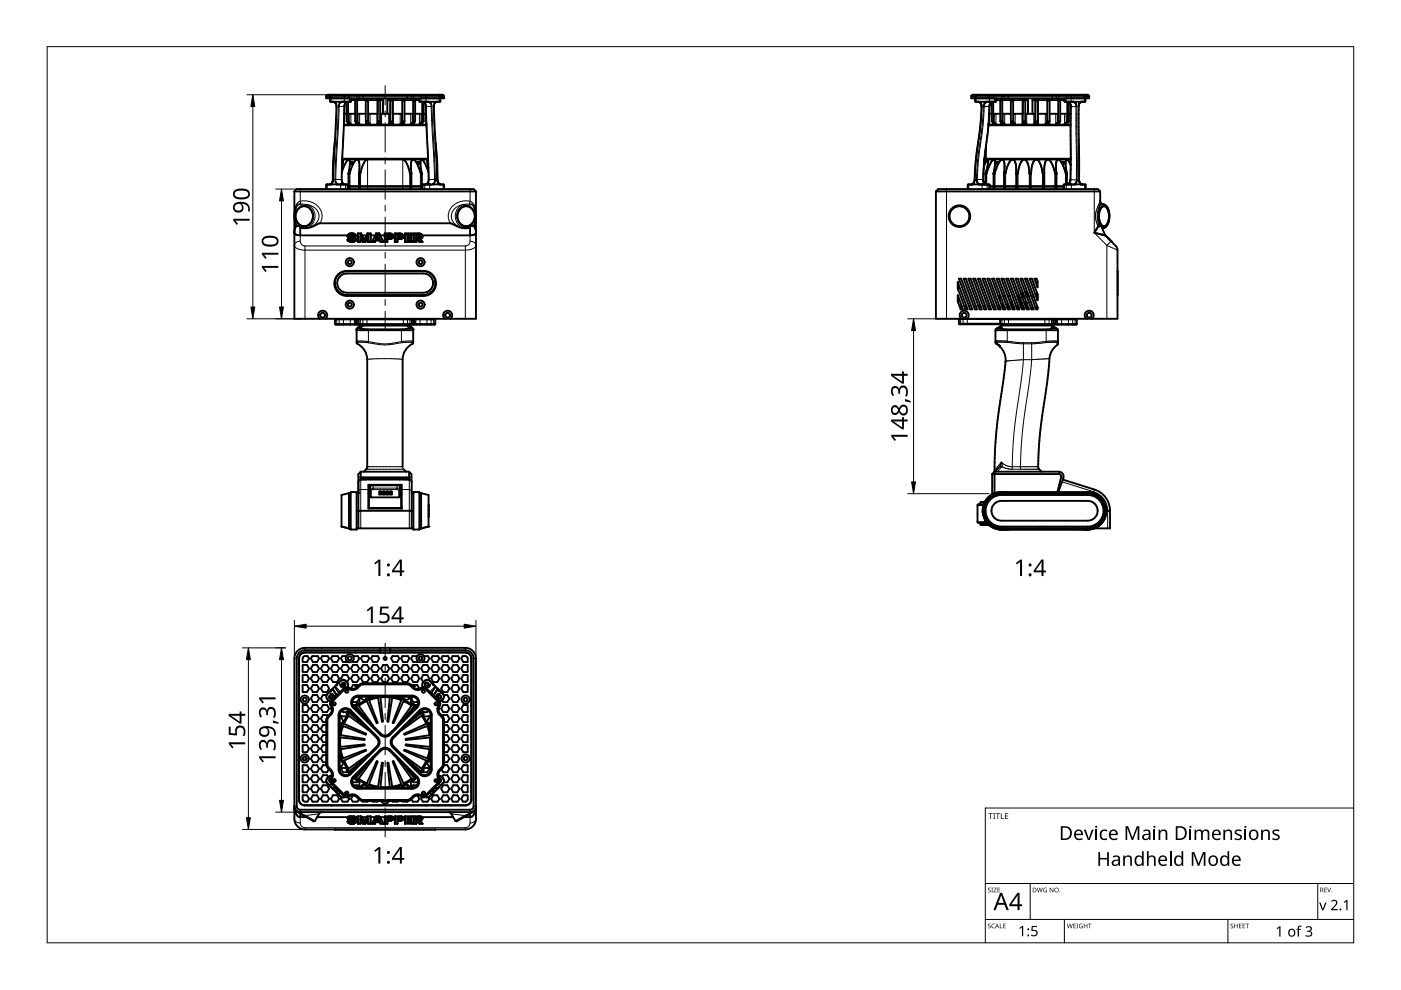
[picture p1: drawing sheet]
<svg xmlns="http://www.w3.org/2000/svg" width="297mm" height="210mm" viewBox="0 0 297 210" stroke-linecap="round" stroke-linejoin="round" font-family="sans-serif">
<g fill="none" stroke="#000" stroke-width=".21">
<path d="M69.2 39.2h.6M69.5 39.1l-.1 1M69.7 20.1l-.2 .2v.5M69.9 39.1l-.1 .1M70 21.5h.6M70.2 20.1l-.1 .1M70.3 20.1l-.1 .2 .1 1.3M70.6 38.4l-.4 .6M70.6 38.4h.1M70.6 38.1h.1M70.6 21.5l.4 .1M70.6 21.5l.1 .1"/>
<path d="M70.6 38.1v.3M70.6 38.1v.4a.85 .85 0 0 1-.8 .7M70.7 21.6h.2M70.9 31.1l-.3 7M71 21.6h.1M71 21.6l.3 .5 .1 .5M71 38.1v.1a.95 .95 0 0 0 .8 1M71 38.1h.2M71.2 38.1v.3a.76 .76 0 0 0 .7 .7l-.1 .1M71.3 22.6h.1M71.4 22.6l-.8 15.5M71.7 22.6l-.7 15.5"/>
<path d="M71.7 22.6h.2M71.8 39.2h2M71.9 22.6l-.7 15.5M71.9 22.6h1.1M72.2 21.6l-.4 .4-.1 .6M72.2 21.6h.1M72.3 39.1l-.1 1M72.4 38.1h-1.2M72.4 38.1l.1 .4 .3 .5M72.4 37.7v.4M72.5 21.5h2M72.5 21.5l.1 .1-.5 .3-.2 .7"/>
<path d="M72.5 21.5l-.3 .1M72.8 39h.1M72.8 39l.3 .1M73 22.6l-.6 15.5M73 22.6h.1M73 24.1v2.1M73.2 39.1l.1 1M73.2 20.1l-.2 .2 .1 1.3M73.4 21.7l-.3 .4-.1 .5M73.4 21.7h.1M73.5 39.1l.1 1M73.7 21.6l-.3 .1"/>
<path d="M73.7 21.6h.1M73.8 26.1v.1M73.8 20.1l.2 .7M73.9 36.9l.1 3.2M73.9 39.6v.5M74 24.1v1.9M74.1 20.8l-.1 .8M74.2 36.6l-.1 3-.1-2.7M74.2 39.6v.5M74.2 20.8l-.1 .8M74.4 24.1v2.1M75.5 26v.2"/>
<path d="M75.8 20.1l-.2 .2v.5M75.9 24.1v1.9M76.2 36.9v2.7M76.2 39.6v.5M76.2 24.1v2.1M76.3 39.6v.5M76.3 20.1l-.2 .2v.5M76.4 36.6l-.1 3v-2.7M76.4 39.6v.5M77 20.1v.7M77.6 25.7v.5M77.9 33.8l.1 5.8"/>
<path d="M77.9 39.6v.5M78.2 24.1v1.9M78.5 24.1v2.1M79.9 24.1v2.1M80 21.2v2.9M80.6 24.1v1.9M80.9 24.1v2.1M81.2 21.2v2.9M82.1 21.2v2.9M82.4 24.1v2.1M82.7 24.1v1.9M83.3 21.2v2.9"/>
<path d="M83.4 24.1v2.1M84.9 24.1v2.1M85.2 24.1v1.9M85.4 33.8l-.1 5.8M85.4 39.6v.5M85.8 25.7v.5M86.3 20.1v.7M86.9 36.6l.1 3v-2.7M86.9 39.6v.5M87 20.1l.2 .2v.5M87 39.6v.5M87.1 24.1v2.1"/>
<path d="M87.2 36.9l-.1 2.7M87.2 39.6v.5M87.4 24.1v1.9M87.5 20.1l.2 .2v.5M87.9 26v.2M88.9 21.5h1.9M88.9 24.1v2.1M89.1 20.8l.1 .8M89.1 36.6l.1 3 .1-2.7M89.1 39.6v.5M89.3 20.8l.1 .8M89.3 24.1v1.9"/>
<path d="M89.4 36.9l-.1 3.2M89.4 39.6v.5M89.5 39.2h2M89.5 20.1l-.2 .7M89.5 26.1v.1M89.6 21.6l.4 .1M89.8 39.1l-.1 1M89.9 21.7h.1M90 21.7l.3 .4v.5M90.1 20.1l.2 .2-.1 1.3M90.1 39.1v1M90.2 39.1h.1"/>
<path d="M90.3 24.1v2.1M90.3 22.6h.1M90.3 22.6l.6 15.5M90.5 39h.1M90.5 39l-.3 .1M90.8 21.5l-.1 .1 .5 .3 .2 .7M90.8 21.5l.4 .1M90.9 38.1h.1M90.9 37.9v.2M90.9 38.1l-.1 .4-.3 .5M90.9 38.1h1.2M91 39.1l.1 1"/>
<path d="M91.2 21.6h.1M91.2 21.6l.3 .4 .1 .6M91.4 22.6h-1.1M91.4 22.6l.1 2.8M91.5 25.4l.6 12.7M91.6 22.6l.7 15.5M91.6 22.6h-.2M91.9 22.6l.5 8.6M92 22.6h-.1M92.1 38.1v.3a.76 .76 0 0 1-.6 .7v.1M92.3 38.1v.1a.95 .95 0 0 1-.8 1M92.3 38.1h-.2"/>
<path d="M92.4 21.6l-.4 .5-.1 .5M92.4 21.6h.1M92.4 31.2l.3 7.3a.85 .85 0 0 0 .8 .7M92.4 31.1v.1M92.4 31.2l.3 6.9M92.5 21.6h.1M92.5 21.6h-.1M92.7 38.1l.3 .7 .4 .3M92.7 21.5l-.3 .1M92.7 21.5l-.1 .1M92.7 21.5h.7M92.8 38.1h-.1"/>
<path d="M93 20.1l.2 .2-.1 1.3M93.1 20.1l.1 .1M93.4 39.1l.1 .1M93.5 39.2h.7M93.6 20.1l.2 .2v.5M93.9 39.1v1M205.2 39.2h.7M205.5 39.1l-.1 1M206.2 39.1l-.3 .1M206.3 39.1h-.1M206.3 39l-.4 .2M206.3 39h.1"/>
<path d="M206.5 20.1l-.2 .2v.5M206.5 38.7l-.2 .3M206.5 38.7l-.2 .4M206.6 38.6l-.1 .1M206.7 38.1h.1M206.6 38.4v.2M206.7 38.1l-.1 .3M206.7 38.1h.4M206.7 21.5h.7M206.8 36.1l-.1 2M206.9 34.1l-.1 2M207 20.1l-.1 .1"/>
<path d="M207 33.2l-.1 .9M207 38.1h.2M207 38.1l.2 .8 .6 .3M207.1 36l-.1 2.1M207.1 20.1l-.2 .2 .1 1.3M207.2 38.1l.1 .6 .6 .4-.1 .1M207.4 21.5l.3 .1M207.4 21.5v.1M207.4 21.6h.1M207.5 21.6l.4 .3M207.5 29.3l-.6 4.8M207.7 21.6h.1"/>
<path d="M207.7 21.6l.2 .2M207.8 39.2h2.1M207.9 26.5l-.9 6.7M207.9 26.5l-.4 2.8M207.9 21.9l.2 .4M207.9 21.8l.2 .4M208.1 22.6h.1M208.1 22.2v.3M208.1 22.3v.2M208.1 22.6l-.2 3.9M208.1 22.5v.1M208.3 39.1l-.1 1"/>
<path d="M208.4 38.1h-1.2M208.4 38.1l.2 .6 .4 .4M208.5 38.1h-.1M208.5 22.6l-.3 4.1-1.1 9.3M208.5 22.6h.2M208.7 22.6l-.3 4.5-1 7-.2 4M208.7 22.6h1M208.9 21.6l-.3 .4-.1 .6M208.9 21.6h.1M209 36.9v2.2M209 39.1h.1M209.1 39.1h.1"/>
<path d="M209.2 36.6l.1 3.5M209.2 22.6h-1.1M209.3 21.5l.1 .1-.5 .3-.2 .7M209.3 21.5h1.9M209.3 21.5l-.4 .1M209.5 39.1l.1 1M209.7 22.6l-.1 3.8-.9 7.4-.3 4.3M209.8 22.6h-.1M209.8 24.1v2.1M209.9 20.1l-.1 .2 .1 1.3M210.5 21.6l-.5 .3-.3 .7M210.6 26.1v.1"/>
<path d="M210.6 20.1l.2 .7M210.7 36.9l.1 3.2M210.7 39.6v.5M210.8 24.1v1.9M210.8 20.8l-.1 .8M211 36.6l-.1 3-.1-2.7M211 39.6v.5M211 20.8l-.1 .8M211.2 24.1v2.1M212.2 26v.2M212.6 20.1l-.2 .2v.5M212.7 24.1v1.9"/>
<path d="M212.9 36.9l.1 2.7M212.9 39.6v.5M213 24.1v2.1M213.1 39.6v.5M213.1 20.1l-.2 .2v.5M213.2 36.6l-.1 3v-2.7M213.2 39.6v.5M213.8 20.1v.7M214.3 25.7v.5M214.9 24.1v1.9M215.2 24.1v2.1M215.5 36.9v3.2"/>
<path d="M215.7 39.6v.5M215.8 36.6v2.9l-.1 .1v-2.7M215.8 39.6v.5M216.7 24.1v2.1M216.8 21.2v2.9M217.4 24.1v1.9M217.7 24.1v2.1M218 21.2v2.9M218.2 36.6v2.9l.2 .1M218.2 39.6v.5M218.4 36.9v2.7M218.4 39.6v.5"/>
<path d="M218.5 36.9v2.7M218.5 39.6v.5M218.6 36.6v2.9l-.1 .1M218.6 39.6v.5M218.9 21.2v2.9M219.2 24.1v2.1M219.5 24.1v1.9M220 21.2v2.9M220.2 24.1v2.1M221 36.6v2.9l.1 .1 .1-2.7M221 39.6v.5M221.2 39.6v.5"/>
<path d="M221.3 36.9v3.2M221.6 24.1v2.1M221.9 24.1v1.9M222.5 25.7v.5M223.1 20.1v.7M223.6 36.6l.1 3 .1-2.7M223.6 39.6v.5M223.8 20.1l.2 .2v.5M223.8 39.6v.5M223.8 24.1v2.1M223.9 36.9v2.7M223.9 39.6v.5"/>
<path d="M224.2 24.1v1.9M224.3 20.1l.2 .2v.5M224.6 26v.2M225.5 39.2h2.1M225.6 21.5h1.9M225.7 24.1v2.1M225.8 39.1l-.1 1M225.9 20.8v.8M225.9 36.6v2.5M226 20.8l.1 .8M226 24.1v1.9M226.1 36.9v2.2"/>
<path d="M226.2 36.9l-.1 3.2M226.3 20.1l-.2 .7M226.3 26.1v.1M226.4 21.6l.3 .1M226.6 39h.1M226.6 39l-.3 .1M226.7 21.7h.1M226.7 21.7l.4 .7M226.9 20.1l.2 .2-.1 1.3M227 38.1l-.4 .9M227 38.1h-.1M227.1 39.1v1"/>
<path d="M227.1 22.4v.2M227.1 22.6l-.1 15.5M227.1 22.6h-.1M227.1 22.6h1M227.4 21.6h.1M227.5 21.6l.5 .3 .1 .7M227.5 21.5l.4 .1M227.5 21.5l-.1 .1M227.9 21.6h.1M227.9 21.6l.3 .4 .1 .6M228.1 22.6l.1 15.5M228.1 22.6h.2"/>
<path d="M228.2 38.1l-.2 .6-.5 .4 .1 .1M228.2 38.1h.2M228.2 38.1h-1.2M228.3 22.6l.1 15.5M228.4 38.1l-.2 .8-.6 .3M228.7 22.6v15.5M228.7 22.6h.1M228.7 38.1l.3 .8 .5 .3M228.7 38.1h.1M228.8 38.1h.1M229.1 21.6l-.3 .4-.1 .6M229.1 21.6h.1"/>
<path d="M229.4 39.1h.1M229.5 39.1v.1M229.5 21.5l-.4 .1M229.5 21.5l-.1 .1M229.5 21.5h.6M229.5 39.2h.7M229.7 20.1l.2 .2-.1 1.3M229.9 39.1l.1 1M229.9 20.1l.1 .1M230.4 20.1l.2 .2v.5M62.4 46.4h.1M62.4 46.4l.3 1.6"/>
<path d="M62.6 47l.3 1M63.7 42.7a3.6 3.6 0 0 1 4.6 3.5l-.4 1.1M63.7 51.1a1 1 0 0 0 1 1M63.7 40.1v2.6M63.7 49.9v1.2M63.7 42.7l.1 .5M63.7 42.7a2.67 2.67 0 0 0-1.3 2.6M63.7 51.1a.96 .96 0 0 0-1.2 1.2 2.53 2.53 0 0 0 2.2 .7h34.6a1.78 1.78 0 0 0 1.6-1 1.07 1.07 0 0 0-1.2-.9M63.7 43.4h-.1a.97 .97 0 0 0-.9 1.2 5.1 5.1 0 0 0 .3 3.3M63.7 43.4l1 .2M63.8 43.2l1 .1M63.8 43.2l-.1 .2"/>
<path d="M63.8 43.2l-.4 .1-.4 .2-.4 1.1M64.7 52.1v15.5M64.7 52.1h34M64.7 48.1l-1 .1M64.7 43.6a2.31 2.31 0 0 1 1.8 2.2 2.31 2.31 0 0 1-1.8 2.3M64.7 48.1l.1 .2M64.8 43.3a2.55 2.55 0 0 1 2.6 3.6 3.1 3.1 0 0 1-2.6 1.4M64.8 48.3l-.7 .1M64.8 43.3l-.1 .3M64.8 43.3a2.56 2.56 0 0 1 2 2.5 2.56 2.56 0 0 1-2 2.5M73.5 57.5a2.51 2.51 0 0 0-2.5 2.5 2.51 2.51 0 0 0 2.5 2.5M73.5 57.6a2.45 2.45 0 0 0-2.4 2.7"/>
<path d="M73.5 58a2 2 0 0 0-2 2 2 2 0 0 0 2 2M73.5 57.5h16.3M73.5 57.6h16.3M73.5 58h16.3M73.5 57.5v.1M73.5 58h.1M73.8 50.3v.1M73.9 51v.1M73.9 49.6v.1M74.1 50.4v.1M74.2 51.2v.1M74.3 49.9v.1"/>
<path d="M74.5 49.8v.1M74.6 49.4v.2M74.6 51.2v.1M74.7 50.6v.1M74.8 49.9v.1M74.9 50.7v.1M75.1 51.2v.1M75.2 49.6v.1M75.4 51v.1M75.4 50.5v.1M82.5 49.9h.1M82.5 49.5v.1"/>
<path d="M82.5 50.6v.1M82.7 49.9v.1M83 50.5v.1M83 49.6v.1M83.3 50.4v.1M83.3 49.8v.1M84.6 49.9h.1M84.7 49.5v.1M84.7 50.6v.1M84.9 49.9v.1M85.1 50.5v.1M85.1 49.6v.1"/>
<path d="M85.4 50.4v.1M85.4 49.8v.1M88.7 49.9h.1M88.7 49.5v.1M88.9 49.9v.1M89.2 49.6v.1M89.4 50.4v.1M89.5 49.8v.1M89.8 57.5a2.51 2.51 0 0 1 2.5 2.5 2.51 2.51 0 0 1-2.5 2.5M89.8 57.5v.1M89.8 58h.1M89.8 57.6a2.45 2.45 0 0 1 2.1 1.3"/>
<path d="M89.8 58a2 2 0 0 1 2 2 2 2 0 0 1-2 2M91.9 58.9h.1M92 58.9l.2 .8M92.2 59.7h.1M92.2 59.7v.4a2.45 2.45 0 0 1-2.4 2.4M98.5 43.3a2.55 2.55 0 0 0-2.5 3.6 3.1 3.1 0 0 0 2.5 1.4M98.5 48.3l.7 .1M98.5 43.3l.1 .3M98.5 43.3a2.56 2.56 0 0 0-2 2.5 2.56 2.56 0 0 0 2 2.5M98.6 48.1l1 .1M98.6 48.1l-.1 .2M98.6 43.6a2.31 2.31 0 0 0-1.7 2.2 2.31 2.31 0 0 0 1.7 2.3"/>
<path d="M98.7 52.1v15.5M99.5 43.2h.1a1.13 1.13 0 0 1 1.1 1.2l.1 .3M99.5 43.2l-1 .1M99.5 43.2l.1 .2M99.6 43.4l-1 .2M99.7 42.7a3.6 3.6 0 0 0-4.6 3.5l.4 1.1M99.7 51.1a1 1 0 0 1-1 1M99.7 42.7a2.67 2.67 0 0 1 1.2 2.6M99.7 40.1v2.6M99.7 49.9v1.2M99.7 42.7l-.2 .5M99.7 43.4a.76 .76 0 0 1 .9 .9 5.1 5.1 0 0 1-.3 3.6"/>
<path d="M99.7 43.4h-.1M100.8 47l-.4 1M100.9 46.3l-.3 1.7M200.7 40.1v27.5M232 40.1v9.3l2.7 2.6M233.2 42.8l-.7 1.6-.2 1.2 .1 1.2 .4 1.2M233.2 42.8l.3 .4M233.2 42.8h.1M233.5 43.2l-.2 .1-.2 .4-.4 1.7v1.1l.4 1.5M233.5 43.2l.3 .1M233.5 43.2l.1 .2M233.6 43.4l.6 .2"/>
<path d="M233.6 43.4h-.2l-.2 .2-.2 1.5v1.4l.2 1.4M233.8 43.3h.1M233.8 48.3l-.1 .1M233.8 48.3h.1M234 43.3l.2 .3M234.2 48.1l-.6 .1M234.2 48.1l-.2 .2M234.2 43.6a2.95 2.95 0 0 1 .7 3.7l-.5 .6-.2 .2M234.4 49.9h-.1M234.5 50v.1M234.7 52v15.6M234.7 52l2.2 1"/>
<path d="M234.8 50.3h-.1M234.9 50.4v.1M235.1 50.6h-.1M235.1 50.7h.1M235.3 50.8h-.1M235.5 51v.1M235.6 51.1l-.9 .9M235.7 51.2h-.1M236.9 57.5v5M236.9 57.5h.1M71.1 60.3v.1M71.1 60.4v.1"/>
<path d="M71.1 60.5h.1M71.1 60.5l.3 .7a2.45 2.45 0 0 0 2.1 1.3M71.5 67.6v1.2M72 67.6v1.2M72.8 67.6v1.2M73.5 62.5h16.3M73.5 62h16.3M73.5 62v.1M73.5 62.5h.1M74.3 67.6v1.2M75.1 67.6v1.2M75.4 68.2h.1"/>
<path d="M75.4 68.1l.5 .4M75.4 68.3l.1 .1M75.5 68l-.1 .3 .1 .1M75.5 68l-.1 .1M75.5 68.4l.2 .2M75.6 67.6l.1 .3M75.7 68.5v.1M75.7 67.9h.1M75.7 68.6l-.1 .2M75.7 67.9l-.2 .1M75.7 68.6l.2 .1M75.8 72.9h-.1"/>
<path d="M75.8 72.6v.3M75.8 72.6l2.3 .1M75.9 68.5v.1M75.9 68.5h.1M75.9 67.7l-.2 .2M75.9 67.8l-.5 .3M75.9 67.7v.1M76 67.8h-.1M76 67.8v.7M76 67.8h.1M76 68.5h.1M76 68.5v.1"/>
<path d="M76 67.7v.1M76 68.6h.1M76.1 67.7h-.1M76.1 67.6v.1M76.5 67.6v1.2M77 67.6v1.2M77.1 69l-.6 .6M77.8 67.6v1.2M77.9 76.3h.1M77.9 69.8l.1 .2M78.1 72.7a14 14 0 0 0 7 0M78.1 72.4l-2.5-.1 .2 .3"/>
<path d="M78.1 70v2.4M78.1 72.4v.3M85.1 72.4l-.3 .1a12.5 12.5 0 0 1-6.7-.1M85.1 72.4l2-.1a.29 .29 0 0 1 .3 0 .29 .29 0 0 1 .2 .2l-.2 .1M85.1 70v2.4M85.1 72.4v.3M85.3 69.8l-.1 .2M85.4 76.3h.1M85.4 76.3l-3.8-.3-3.7 .3M85.5 67.6v1.2M86.1 69l.6 .6M86.3 67.6v1.2"/>
<path d="M86.8 67.6v1.2M87.3 67.7v.1M87.3 67.8h.1M87.3 68.5h.1M87.3 68.5v.1M87.3 67.8l.5 .3M87.4 67.7l.3 .2M87.4 72.6l-2.3 .1M87.4 72.6l.1 .3M87.5 72.9h.1M87.7 68.6v.2M87.7 67.9l.2 .1"/>
<path d="M87.7 68.6l-.3 .1M87.7 67.9v.1M87.7 68.5v.1M87.7 67.6v.3M87.8 68.1v.1M87.8 68.1l-.5 .4M87.8 68.1h.1M87.9 68v.1M87.9 68l.1 .2-.1 .2M87.9 68.4l-.2 .2M87.9 68.3v.1M88.3 67.6v1.2"/>
<path d="M89.1 67.6v1.2M89.8 62v.1M89.8 62.5h.1M90.5 67.6v1.2M91.3 67.6v1.2M91.8 67.6v1.2M203.7 67.6l.1 1.2M204.2 67.6l.1 1.2M205.1 67.6v1.2M211.1 72.6l.1 .3M211.1 72.4l.2 .2M211.1 72.3v.1"/>
<path d="M211.1 72.3h2.5M211.2 72.9h.1M211.2 72.9l.9 .6M211.3 72.6l-.1 .3M211.3 72.6h.1M211.3 72.6h2.2M211.9 62.8h.2M212 73.5l.1 .1M212.1 73.6h.1M212.1 73.5h.1M212.1 73.5v.1M212.3 64.5h.5"/>
<path d="M212.4 64.8h.5M212.4 64.9h.5M212.4 69.5l-.1 .1M212.5 65h.4M212.5 67.6v1.2M212.7 62.8h.4M213 67.6v1.2M213.2 76.6h.1M213.3 76.6h-.1M213.3 64.5h.5M213.4 64.8h.5M213.4 64.9h.5"/>
<path d="M213.4 69.8l.1 .2M213.5 65h.4M213.5 72.6l3.5 .3h2.5l2.3-.3M213.6 72.3l1.1 .2M213.6 70v2.3M213.6 72.3l-.1 .3M213.7 62.8h.4M213.8 67.6v1.2M213.9 65.2v.1M214.3 64.5h.1M214.4 64.8h.1M214.4 64.9h.1"/>
<path d="M214.7 72.5l2.3 .2M214.9 64.9v.4M215.6 65.2v.1M215.8 64.9v.3M215.9 64.9h.1M216.1 62.7l-.3 .5M216.1 62.7h.1M216.3 63.6l.4 .8M216.3 63.6h.1M216.3 63.4v.2M216.3 63.3v.1M216.4 64.8l.6 .3"/>
<path d="M216.7 62.8v.1M216.7 64.4h.1M216.9 62.2l-.4 .1M217 65.2h.1M217 65.2v.1M217 76.3h.1M217 76.3l-3.7 .3M217 76.3l-.6 4.9a109.9 109.9 0 0 0-1.8 17.8M217 76.3h1.7M217 72.7v3.6M217 72.7h1.7M217.1 62.7l-.4 .2"/>
<path d="M217.4 62.2l.6 .2M217.6 64.4l-.3 .1M217.6 65h-.1M217.7 62.8l.1 .1M218.7 76.3h.1M218.7 76.3l-.5 5.1a109.2 109.2 0 0 0-1.8 17.6M218.7 72.7v3.6M219.9 65.2v.1M221.5 67.6v1.2M221.8 72.4l-3.1 .3M221.8 70v2.4M221.8 72.4v.2"/>
<path d="M221.9 69.8v.2M222.3 67.6v1.2M222.5 76l-3.8 .3M222.5 76h.1M222.9 67.6v1.2M222.9 69.5l.2 .1M223.2 67.7h.1M223.3 67.8h.1M223.3 68.5h.1M223.3 67.7v.1M223.3 67.8v.7M223.3 68.5v.1"/>
<path d="M223.3 67.7l.1 .1M223.4 67.7v.1M223.4 68.5v.1M223.4 68.5h-.1M223.4 67.8l.5 .3M223.4 67.7l.3 .2M223.7 67.9h.1M223.7 68.6l.1 .2M223.7 67.9l.2 .1M223.7 68.6l-.3 .1M223.7 68.5v.1M223.8 67.6l-.1 .3"/>
<path d="M223.9 68v.1M223.9 68l.1 .2-.1 .2M223.9 68.4l-.2 .2M223.9 68.1l-.5 .4M223.9 68.1v.1M223.9 68.3v.1M223.9 68.1h.1M224 72.6h-2.2M224 72.6h.1M224.1 72.6h.1M224.1 72.6v.1M224.1 72.7l.1 .4"/>
<path d="M224.2 73.1h.1M224.2 72.4h.1M224.2 72.4h-2.4M224.3 72.4h.1M224.3 67.6v1.2M224.3 72.4l-.2 .3M225.1 67.6v1.2M226.5 67.6v1.2M227.3 67.6v1.2M227.9 67.6v1.2M236.9 62.5h.1M77.6 99.5h.1"/>
<path d="M77.9 99h.1M77.9 99l-.3 .5M85.3 99h-7.4M85.3 99h.1M85.4 99l.2 .5h-8M211.9 99l.4 .1M212.3 98l-.4 1M212.3 98l-1.4 1.7M212.3 98h.1M212.3 98l1 .7 1.3 .3M212.3 98l.1 .9M212.3 99.1l-.9 .9"/>
<path d="M212.4 98.9l-.1 .2M212.4 98.9l1 .4 1.2 .2M212.4 98.9l-.5 .1M214.6 99h1.8M214.6 99h.1M214.6 99v.5M214.6 99.5h1.8M216.4 99h.1M216.4 99v.5M220.1 98.9l-3.7 .1M220.1 98.9h.1M220.3 99.5h-3.9"/>
<path d="M220.3 99.5h.1M76 101.1l.9 .2M76.5 101.7v10.3M78.1 103.8h-1.6l-.4 .2-.1 .3M78.2 103.8h.3M78.7 103.9l-.2-.2 .6-.2h5.1l.6 .2-.3 .2M78.7 103.9v1.5M79.1 103.8l-.4 .1M79.1 103.8h5.1M79.1 102.9v.9M84.2 103.8l.3 .1M84.2 102.9v.9"/>
<path d="M84.5 103.9v1.5M84.8 103.8h.2M85.2 103.8h1.6l.2 .1 .3 .4M86.8 101.7v10.3M87.2 101.1l-.9 .2M207.9 106.5h.9M207.9 111.2h1.7M208.7 106.4v.1M208.7 110v1.3M224.5 100v.5M225 101.1l.5 .2M225.2 102.2l6.7 2.1"/>
<path d="M231.9 104.3a4.2 4.2 0 0 1 2.9 4v3.7M232.1 103.8l-.2 .5M62.4 139.6h.5M63.4 139.3h.1M64.7 137.4v.5M98.7 137.4v.5M99.9 139.3h.1M100.4 139.6h.5M63.4 145.4h.1M63.4 145.9h.1M69.2 152.7h.2M69.4 148.2l.1-.1 .3 .4"/>
<path d="M69.4 147.2h.1M69.5 147.2a.63 .63 0 0 0 0 .9M69.5 151.8l.2 .2M69.8 146.7l.3 .4M69.8 148.5l.4 .2M69.8 148.5l-.1 .1M70 151.3l.2 .2M70.2 148.7l.1 .2M70.3 149.5l-.2 .2M70.5 146l-.3 .4M70.6 146.2l-1.1 1M70.6 146l.8 1.4"/>
<path d="M70.6 146h.1M70.6 146h-.1M70.9 147.8l.1 .1M71 145.6l.8 1.5M71 147.9h.1M71.1 145.6l1.1 1.1M71.1 145.6l.8 1.3M71.1 145.6h-.1M71.4 147.5l-.4 .4M71.4 145.1l-.4 .5M71.4 147.4h.1M71.4 147.4v.1"/>
<path d="M71.7 144.8l.4 .4M71.8 151.6h.2M71.8 147v.1M71.8 147h.1M71.9 146.9h.1M71.9 146.9l-.1 .1M72.2 146.7h.1M72.2 144.3l.1 .1M72.2 146.7l-.3 .2M72.3 144.4l-1.2 1.2M72.8 145.8l.1 .2M73 145.9l.2 .1"/>
<path d="M73.2 144.4a.63 .63 0 0 0-.9 0M73.2 144.4l.3 .4M73.3 144.3l-.1 .1M73.5 144.8a.63 .63 0 0 1 0 .9M73.6 144.7l-.1 .1M74 145.8l-.2 .2M74.3 150.6l-.1 .1M75 149.9l-.1 .1M75.6 145.7l.2 .2M75.9 147.5v.2M76.1 145.2l.2 .2M77 144.9v.2"/>
<path d="M79.9 158.2l.2 .2M80.1 156.3l-.2 .2M80.6 159l.2 .1M80.8 155.6l-.2 .2M82.5 155.6l.2 .2M82.7 159l-.2 .1M83.3 156.3l.1 .2M83.4 158.2l-.1 .2M86.3 144.9v.2M87.2 145.2l-.2 .2M87.4 147.5v.2M87.7 145.7l-.2 .2"/>
<path d="M88.3 149.9l.2 .1M89 150.6l.2 .1M89.3 145.8l.2 .2M89.7 144.7l.1 .1M89.8 144.8a.62 .62 0 0 0 0 .8M90.1 144.3v.1M90.1 144.4l-.3 .4M90.3 145.9l-.2 .1M90.6 145.8l-.2 .2M91 144.4l1.2 1.2M91 144.4a.63 .63 0 0 0-.9 0M91.1 146.7h.1"/>
<path d="M91.1 146.7l.3 .2M91.1 144.3l-.1 .1M91.3 151.6h.2M91.4 146.9h.1M91.4 146.9l.1 .1M91.5 147h.1M91.5 147l.1 .1M91.5 147.1h.1M91.6 144.8l-.4 .4M91.9 145.1l.5 .5M91.9 147.5h.1M92 147.5l.1 .1"/>
<path d="M92.1 147.6h.1M92.1 147.6l.2 .2M92.2 145.6l-.8 1.3M92.2 145.6h.2M92.2 145.6l-1.1 1.1M92.3 147.8h.1M92.3 147.8v.1M92.3 147.9h.1M92.4 145.6l-.8 1.5M92.5 147.8l-.1 .1M92.7 146l.5 .4M92.7 146h.1"/>
<path d="M92.7 146l-.8 1.5M92.8 146.2l1.1 1M93 149.5l.2 .2M93.3 151.3l-.2 .2M93.5 148.5l-.5 .4M93.5 148.5l.1 .1M93.5 146.7l-.3 .4M93.8 151.8l-.2 .2M93.9 147.2a.63 .63 0 0 1 0 .9M93.9 148.1l-.4 .4M93.9 148.1v.1M93.9 152.7h.3"/>
<path d="M93.9 147.2h.1M99.9 145.4h.1M99.9 145.9h.1M62.4 173.6a1.07 1.07 0 0 0 1.3 .9M62.4 170.9h.5M62.4 171.6h.1M62.4 171.6l.6 .5 .8 .4M63.4 168.8v.1M63.4 167.8v.1M63.7 171.7l.1 .8M63.7 174.5a1 1 0 0 0 1 1M63.7 173.2v1.3"/>
<path d="M63.8 172.5l1 .4M63.8 172.5h-.1M64.7 175.5v.4M64.7 175.5h34M64.8 172.9l-.1 .2M64.8 172.9l2 1.1M67.6 172.6l-2.8 .3M69.2 162h.2M69.3 170.7v.1M69.4 166.1l.1-.1 1.1 1.1M69.4 165l.1 .1M69.5 165.1a.63 .63 0 0 0 0 .9"/>
<path d="M69.7 162.7l-.2 .2M69.7 164.7h.1M69.8 164.7l-.3 .4M69.9 170.7v.1M70.1 165l.2 .2M70.2 163.2l-.2 .2M70.2 166.1l-.4 .4M70.3 164.6l-.5 .1M70.3 165.8l-.1 .2M70.6 167.1l.4-.3 .3 .4M70.6 167.1v.1a.37 .37 0 0 0 .7 0h.1M71 167.7h.1"/>
<path d="M71 175.9h2.5M71 167.7l.3 .3M71.1 165.3l-.2 .2M71.1 167.7h.1M71.2 167.1h-.6M71.2 167.7l1.1 1.1M71.3 167.2h.1M71.8 167.6l-.7 .1M71.8 163.1h.2M72.1 168.1l-.3 .4M72.3 168.8l.5 .2 .3-.1M72.3 168.8l-.1 .1"/>
<path d="M73.2 168.7l-.2 .2M73.5 168.5h.1M73.5 175.9h.1M73.5 175.9h16.3M73.6 170.7v.1M73.7 167.9l-.2 .6M73.8 173.2v.1M73.8 173.6v.1M73.8 174.4h.1M73.8 168.7l.2 .2M74.2 164l.1 .2M74.4 174.2v.1"/>
<path d="M74.4 173.5v.1M74.6 174.3v.1M74.8 174.1h.1M74.8 174.2v.2M74.9 164.7l.1 .2M75.1 173.7v.1M75.4 173.8v.1M75.4 173.2v.1M75.4 174.3v.1M75.8 168.8l-.2 .2M75.9 167v.2M76.3 169.3l-.2 .2"/>
<path d="M77 169.6v.3M82.5 173.7v.1M82.7 173.6v.1M83.3 173.2v.1M83.3 173.7v.1M84.6 173.7v.1M84.9 173.6v.1M85.4 173.2v.1M85.4 173.7v.1M86.3 169.6v.3M87 169.3l.2 .2M87.4 167v.2"/>
<path d="M87.5 168.8l.2 .2M88.5 164.7l-.2 .2M88.7 173.7v.1M88.9 173.6v.1M89.2 164l-.2 .2M89.4 173.2v.1M89.4 173.7v.1M89.5 168.7l-.2 .2M89.6 167.9l.2 .6M89.7 170.7v.1M89.8 175.9h2.5M89.8 175.9h.1"/>
<path d="M89.8 168.5h.1M90.1 168.7l.2 .2M91 168.8l.1 .1M91 168.8l-.2 .2-.5-.1M91.2 168h.1M91.2 168.1l.3 .4M91.3 163.1h.2M91.5 167.7l-.3 .3M91.5 167.6v.1M91.5 167.6l.7 .1M92 167.2h-.1M92 167.2h.1"/>
<path d="M92.1 167.1l-.1 .1M92.1 167.7l-1.1 1.1M92.1 167.1h.6M92.2 167.7h.1M92.2 165.3l.3 .2M92.3 167.7l-.3 .3M92.3 167.7h.1M92.3 167.7h-.1M92.4 166.8l.3 .3M92.4 166.8l-.3 .3M92.4 166.8h.1M92.7 167.1v.1a.37 .37 0 0 1-.7 0h-.1"/>
<path d="M92.7 167.1h.1M93 165.8l.2 .2M93 164.6l.5 .1M93.1 166.1l.4 .4M93.1 163.2l.2 .2M93.2 165l-.2 .2M93.4 170.7l.1 .1M93.5 164.7l.4 .4M93.6 164.7h-.1M93.6 162.7l.2 .2M93.9 165.1a.62 .62 0 0 1 0 .9M93.9 166l-1.2 1.1"/>
<path d="M93.9 166v.1M93.9 162h.3M93.9 165v.1M94 170.7v.1M95.7 172.6l2.8 .3M98.5 172.9l-2 1.1M98.5 172.9l.1 .2M98.7 175.5v.4M99.5 172.5l-1 .4M99.5 172.5h.1M99.7 174.5a1 1 0 0 1-1 1M99.7 171.7l-.2 .8"/>
<path d="M99.7 173.2v1.3M99.9 167.8l.1 .1M99.9 168.8l.1 .1M100.4 170.9h.5M100.9 171.6l-.5 .5-.9 .4M100.9 173.6a1.07 1.07 0 0 1-1.2 .9"/>
</g>
<g fill="none" stroke="#000" stroke-width=".4">
<path d="M69.2 20.3v.5h25v-.5M69.2 20.3l.2-.2h24.5l.3 .2M69.2 20.3h25M69.9 39.1h.1M69.9 39.1h-.7v1M70.1 39l-.2 .1M70.1 39.1h-.2M70.2 39l-.1 .1M70.2 39h-.1M70.2 39h.1M70.2 39.1h.1M70.2 39v.1"/>
<path d="M70.2 20.1l-.2 .2v1.3l1 .1M70.2 39.1h1.2M70.6 38.1h.1M70.6 38.1l-.1 .5-.3 .4M71 21.6l-.1 .1M71 21.6h.1M71 21.6h1.2M71 21.7h.1M71 30.2l-.4 4.1v3.8M71 30.2l-.4 8.1-.4 .7M71 21.7l.3 .9-.3 7.6M71.4 39.1h.1"/>
<path d="M71.5 39l-.1 .1M71.5 39h.1M71.9 39.1h1.9v1M72.1 39.1h.1M72.1 39.1h.8M72.2 21.6h.1M72.2 21.6l.1 .1M72.3 21.7h.1M72.5 35.6l-.1 2.6 .4 .8M72.5 33.6h18.3M72.6 33.9l-.1 1.7M72.6 33.6v.3"/>
<path d="M72.7 33.8v.3M72.7 34.1l-.2 1.5M72.7 34.1h.1M72.8 39h.1M72.8 21.6h.1M72.9 26.4h17.5M72.9 26.6h17.5M72.9 26.6l-.3 7M72.9 39l.1 .1M72.9 26.2h.1M73 39.1h.1M73 24.1l-.1 2.5"/>
<path d="M73 24.1h.5M73.1 39.1h.1M73.3 34.5l-.8 2M73.5 21.6l-.5 .7v1.8M73.5 21.6h-.7M73.5 21.6h.1M73.5 25.7l.3 .5M73.5 21.6v4.1M73.5 25.7h.3M73.7 21.6h-.2M73.7 21.6h.1M73.8 26.2h.6"/>
<path d="M73.8 25.7l.5 .5M73.8 21.6v4.1M73.8 39.5h15.7M73.8 39.6h15.7M73.8 33.8l-.5 .7M73.9 36.8h.1M73.9 36.8v2.7l.1 .1M73.9 39.6v.5M73.9 36.8v.1M73.9 36.9h.1M74 33.8a4.2 4.2 0 0 1-.1 3M74 36.9h-.1"/>
<path d="M74 36.9h.1M74 24.1h1.3M74.5 20.8l-.2 .8h-1.7M74.5 21.2h6.7v2.9M74.5 34.7h.1M74.6 34.7h.1M74.6 34.7h-.1M74.6 34.3l-.1 .4M74.6 34.3h.1M74.7 34.3v.1M74.7 34.3h-.1M74.7 34.5l-.1 .2"/>
<path d="M74.7 34.4h.1M74.7 34.5h.1M74.7 34.4v.1M74.7 34.4h-.1v.3M75.3 25.7l.2 .4M75.3 21.3v4.4M75.3 25.7h.4M75.3 21.3h.4M75.4 21.2l-.1 .1M75.5 26.2h.7M75.5 26.1h.1M75.5 26.1v.1"/>
<path d="M75.6 33.8a7.2 7.2 0 0 0-1.6 3.1M75.7 25.7l.4 .5M75.7 21.3v4.4M75.8 21.2l-.1 .1M75.8 33.8l.3 .3 .1 .7-.1 1.9M75.9 24.1h1.7M76.1 36.7v.1M76.1 36.7v2.8l.1 .1M76.1 39.6v.5M76.1 36.8v.1M76.1 36.9h.1M76.2 36.9h.1"/>
<path d="M76.3 36.9h.1M77.6 25.7l.1 .4M77.6 21.3v4.4M77.6 25.7h.4M77.6 21.3h.4M77.6 26.2h.9M77.6 21.2v.1M77.7 26.1v.1M77.7 26.1h.1M77.8 33.8a6 6 0 0 0-1.5 3.1M78 25.7l.3 .5M78 21.3v4.4"/>
<path d="M78.1 21.2l-.1 .1M78.2 24.1h1.9M79.9 26.2h1M80.1 21.2v2.9M80.1 25.7v.5M80.1 21.3v4.4M80.1 25.7h.5M80.1 21.3h.5M80.1 21.2v.1M80.6 25.7l.1 .5M80.6 21.3v4.4M80.6 21.2v.1"/>
<path d="M80.6 24.1h2.1M82.4 26.2h1M82.7 21.2v.1M82.7 25.7l-.1 .5M82.7 21.3v4.4M82.7 25.7h.5M82.7 21.3h.5M83.2 21.2v.1M83.2 25.7l.1 .5M83.2 21.3v4.4M83.2 24.1h2M83.3 21.2v2.9"/>
<path d="M84.9 26.2h.9M85.2 21.2l.1 .1M85.3 25.7l-.3 .5M85.3 21.3v4.4M85.3 25.7h.5M85.3 21.3h.5M85.5 33.8a4.6 4.6 0 0 1 1.5 3M85.6 26.1h.1M85.6 26.1v.1M85.7 21.2l.1 .1M85.8 24.1h1.6M85.8 25.7l-.2 .4"/>
<path d="M85.8 21.3v4.4M87 36.8v.1M87 36.9h.1M87.1 26.2h.8M87.2 36.9h-.2M87.2 36.9h.1M87.2 36.7v2.8l-.1 .1M87.2 39.6v.5M87.2 36.7v.2M87.5 33.8a2.38 2.38 0 0 0-.4 1.9l.1 1M87.5 21.2l.1 .1M87.6 25.7l-.4 .5"/>
<path d="M87.6 21.3v4.4M87.6 25.7h.4M87.6 21.3h.4M87.7 33.8a6 6 0 0 1 1.5 3.1h.1M87.8 26.1v.1M87.8 26.1h.1M87.9 21.2l.1 .1M88 25.7l-.2 .4M88 21.3v4.4M88 24.1h1.3M88.6 34.4l.1 .3M88.6 34.4h.2l-.1 .3"/>
<path d="M88.6 34.4h.1M88.6 34.3v.1M88.7 34.3h-.1M88.7 34.3h.1M88.7 34.3l.2 .2M88.7 34.7h.1M88.8 34.7h.1M88.9 34.6l-.1 .1M88.9 20.8l.1 .8h1.7M88.9 21.2h-6.8v2.9M88.9 34.5h.1M88.9 34.5v.1"/>
<path d="M88.9 26.2h.6M89.3 36.9h.1M89.3 33.8l-.2 .9 .3 2.1M89.3 33.8h.1M89.4 36.9h.1M89.4 36.8h.1M89.4 36.8v.1M89.4 36.8v2.7l-.1 .1M89.4 39.6v.5M89.5 33.8l.6 .8 .8 1.9M89.5 26.1v.1M89.5 25.7l-.4 .5"/>
<path d="M89.5 21.6v4.1M89.5 25.7h.3M89.5 26.1h.1M89.6 21.6h.2M89.8 21.6v4.1M89.8 25.7l-.3 .4M89.8 24.1h.5M89.8 21.6l.1 .1M89.8 21.6h.7M89.9 21.7h.1M89.9 21.7l.4 .9M90.2 39.1h.1"/>
<path d="M90.3 26.2h.1M90.3 22.6h.1M90.3 22.6v1.5M90.3 24.1l.1 2.5M90.4 26.6l.4 7.2M90.5 21.6h.1M90.6 34.1h.1M90.6 34.1l.2 1.6M90.6 33.8v.3M90.7 33.8h-18.1M90.7 33.8h.1M90.8 33.8h.1"/>
<path d="M90.8 33.8v1.8M90.8 35.6h.1M90.8 35.6l.1 2.7a.81 .81 0 0 1-.7 .8M91 21.7h.1M91.1 21.7h-.1M91.2 21.6h.1M91.2 21.6l-.1 .1M91.2 21.6h1.2M91.2 39.1h-.7M91.2 39.1h.1M91.5 39.1h-2v1M91.8 39h.1"/>
<path d="M91.8 39l.1 .1M91.9 39.1h.1M91.9 39.1h1.2M92 22.6h.1M92 22.6l.3 7.6M92.3 30.2l.4 7.9M92.3 30.2l.4 4.1 .1 3.8M92.4 21.7l-.3 .4-.1 .5M92.4 21.7h.1M92.4 21.6h.1M92.4 21.6v.1M92.6 21.6h-.2"/>
<path d="M92.7 38.1h.1M92.7 38.1l.2 .6M92.8 38.1l.1 .6M92.8 38.1h.1M92.9 38.7l.2 .3M92.9 38.7l.2 .2M93.1 39h.1M93.1 38.9v.1M93.1 20.1l.3 .2-.1 1.3h-.9M93.1 39v.1M93.1 39.1h.1M93.1 39l.1 .1"/>
<path d="M93.2 39h.1M93.2 39.1h.1M93.2 39.1h.2M93.2 39l.2 .1M93.4 39.1h.1M93.4 39.1h.7l.1 1M205.9 20.3l.3-.2h24.5l.2 .2M205.9 20.3v.5h25v-.5M205.9 20.3h25M206 39.1h-.8v1M206 39.1h.1M206.2 39l-.2 .1"/>
<path d="M206.2 39v.1M206.2 39.1h.1M206.2 39.1h1.2M206.2 39h.1M206.3 39h-.1M206.3 39h.1M207 20.1l-.3 .2v1.2l.8 .1M207.1 38.1h.1M207.4 39.1h.1M207.5 21.6h.1M207.5 21.6l.2 .1M207.5 39v.1"/>
<path d="M207.6 39h.1M207.7 21.6v.1M207.7 21.6h.1M207.7 21.6h1.2M207.7 21.7h.1M207.7 21.7l.4 .8-.2 3.3-1 7.7-.3 4.8-.3 .7M207.8 21.7h.1M207.9 39.1h1.9l.1 1M208.1 39.1h.1M208.2 39.1h.7M208.2 39.1h-.1M208.5 38.1v.4"/>
<path d="M208.5 38.1h.1M208.5 37.5v.6M208.5 37.5h.1M208.5 38.5h.1M208.5 38.5l.3 .5M208.6 35.3l-.1 2.2M208.6 34.5v.8M208.7 33.8h18.3M208.7 33.8l-.1 .7M208.7 33.7v.1M208.8 33.8l-.2 .7M208.8 39h.1"/>
<path d="M208.9 39l.1 .1M208.9 21.6h.1M208.9 21.6l.1 .1M209 36.9v2.2M209 39.1h.1M209 36.9h.1M209 36.8v.1M209 21.7h.1M209.1 39.1h.1M209.1 30.9l-.4 2.8M209.1 30.9l-.1 2.7M209.1 36.9h-.1"/>
<path d="M209.1 36.9h.1M209.1 36.8v.1M209.4 33.8l-.8 1.5M209.5 33.8v.3M209.5 34.1l-.5 2.7M209.5 34.1h.1M209.6 26.6h17.4M209.6 26.6l-.5 4.3M209.6 26.4h17.4M209.6 26.4v.2M209.6 26.2h.2M209.6 21.6h.1"/>
<path d="M209.6 26.2v.2M209.6 26.1l.1 .1M209.6 26.1v.1M209.7 24.1h.6M209.7 24.1l-.1 2M209.9 39.5h15.6M209.9 39.6h15.6M210.1 21.7h.1M210.2 21.7h-.1M210.2 21.7l-.4 .6-.1 1.8M210.2 21.6h-.6M210.3 25.7l.3 .4"/>
<path d="M210.3 25.7h.3M210.3 21.6v4.1M210.3 21.6l-.1 .1M210.3 21.6h.1M210.4 21.6h-.1M210.4 21.6h.1M210.6 26.1h.1M210.6 25.7l.4 .5M210.6 21.6v4.1M210.6 26.1v.1M210.6 26.2h.1M210.6 26.2h.6"/>
<path d="M210.6 33.8l-.7 .9-.8 2.1M210.7 36.8h.1M210.7 36.8v2.7l.1 .1M210.7 39.6v.5M210.7 36.8v.1M210.7 36.9h.1M210.8 33.8l.2 1-.3 2M210.8 36.9h.1M210.8 24.1h1.3M210.9 36.8l-.1 .1M211.2 20.8l-.1 .8h-1.7M211.2 21.2h6.8v2.9"/>
<path d="M211.3 34.7h.1M211.4 34.7h-.1M211.4 34.7h.1M211.4 34.3l-.1 .4M211.4 34.3h.1M211.4 34.3l.1 .1M211.5 34.5l-.1 .2M211.5 34.4h.1M211.5 34.5h.1M211.5 34.4v.1M211.5 34.4h-.2l.1 .3M212.1 25.7l.2 .5"/>
<path d="M212.1 25.7h.4M212.1 21.3h.4M212.1 21.3v4.4M212.2 21.2l-.1 .1M212.2 26.2h.8M212.3 26.2h.1M212.4 33.8l-.7 .9-.8 2.1M212.5 25.7l.4 .5M212.5 21.3v4.4M212.6 21.2l-.1 .1M212.6 33.8l.3 .5 .1 1M212.7 24.1h1.6"/>
<path d="M212.9 36.7v.1M212.9 36.7v2.8l.1 .1M212.9 39.6v.5M212.9 36.7h.1M212.9 36.8v.1M212.9 36.9h.1M212.9 36.9h.2M213 35.3l-.1 1.4M213 35.3h.1M213.1 36.9h.1M213.1 36.8v.1M214.3 25.7l.2 .4"/>
<path d="M214.3 25.7h.5M214.3 21.3h.5M214.3 21.3v4.4M214.3 26.2h.9M214.4 21.2l-.1 .1M214.5 26.1l-.1 .1M214.5 26.1h.1M214.6 33.8l-.4 .3-.4 .6-.7 2.1M214.8 33.8l.3 .3 .2 .7 .2 1.8M214.8 25.7l.3 .5M214.8 21.3v4.4M214.9 21.2l-.1 .1"/>
<path d="M214.9 24.1h2M215.5 36.6v2.9l.1 .1M215.5 39.6v.5M215.5 36.6v.3M215.5 36.9h.1M215.5 36.9h.2M215.7 36.9h.1M216.7 26.2h1M216.8 21.2l.1 4.5M216.9 25.7h.5M216.9 25.7v.4M216.9 21.2v.1h.5"/>
<path d="M216.9 26.1l-.1 .1M216.9 26.1h.1M217 33.8l-.7 .8-.6 2.3M217.3 33.8l.4 .3 .2 .7 .4 2.1M217.4 25.7l.1 .5M217.4 21.3v4.4M217.4 21.2v.1M217.4 24.1h2.1M218.3 36.9h.1M218.4 36.9h.1M218.5 36.9h-.1M218.5 36.9h.1"/>
<path d="M219.2 26.2h1M219.5 21.2v.1M219.5 25.7l-.2 .5M219.5 25.7h.5M219.5 21.3v4.4M219.6 33.8l-.4 .3-.3 .6-.4 2.2M219.8 33.8l.4 .3 .4 .7 .5 2.1M220 26.1h.1M220 26.1v.1M220 21.2v.1h-.5M220 24.1h1.9M220 25.7v.4"/>
<path d="M220 21.2v4.5M221.1 36.9h.1M221.2 36.9h.1M221.3 36.9h-.1M221.3 36.9h.1M221.4 36.6l-.1 .3M221.4 36.6v2.9l-.1 .1M221.4 39.6v.5M221.6 26.2h.9M222 21.2l.1 .1M222.1 25.7l-.3 .5M222.1 25.7h.4"/>
<path d="M222.1 21.3h.4M222.1 21.3v4.4M222.1 33.8l-.4 .3-.2 .7-.1 1.8M222.3 33.8l.4 .3 .4 .7 .6 2M222.4 26.1h.1M222.4 26.1v.1M222.5 21.2v.1M222.5 25.7l-.1 .4M222.5 24.1h1.7M222.5 21.3v4.4M223.7 36.8v.1M223.7 36.9h.1"/>
<path d="M223.8 36.9h.1M223.8 26.2h.8M223.9 35.3l.1 1.4M223.9 35.3h.1M223.9 36.9h.1M224 36.7h.1M224 36.7v.2M224 36.7v2.8l-.1 .1M224 39.6v.5M224.3 33.8l-.3 .5-.1 1M224.3 21.2l.1 .1M224.4 25.7l-.4 .5"/>
<path d="M224.4 25.7h.4M224.4 21.3h.4M224.4 21.3v4.4M224.5 33.8l.7 1 .8 2M224.5 26.2h.1M224.7 21.2l.1 .1M224.8 25.7l-.3 .5M224.8 24.1h1.2M224.8 21.3v4.4M225.4 34.4l.1 .3M225.4 34.4h.1M225.4 34.4h.1v.3"/>
<path d="M225.4 34.3v.1M225.4 34.3h.1M225.5 34.3h.1M225.5 34.3h-.1M225.5 34.3l.1 .2M225.5 34.7h.1M225.6 34.7h.1M225.6 20.8l.1 .8h1.7M225.6 21.2h-6.7v2.9M225.6 34.5h.1M225.6 34.5v.2M226 36.8v.1"/>
<path d="M226 36.9h.1M226.1 36.9h.1M226.1 33.8l-.2 1 .3 2M226.2 36.9h.1M226.2 36.8v.1M226.2 36.8h.1M226.2 36.8v2.3M226.2 33.8l.8 1.1M226.3 26.2h-.6M226.3 26.2h.1M226.3 26.1v.1M226.3 25.7l-.5 .5"/>
<path d="M226.3 25.7h.3M226.3 21.6v4.1M226.3 26.1h.1M226.4 21.6h.1M226.5 21.6l.1 .1M226.5 39l-.2 .1M226.5 21.6h.8M226.6 39h-.1M226.6 39h.1M226.6 25.7l-.3 .4M226.6 21.7h.1M226.6 24.1h.4"/>
<path d="M226.6 21.7v4M226.6 21.7l.4 .7v1.7M227 26.6v7M227 26.4v.2M227 24.1v2.3M227 34.9l-.1 3.4-.3 .7M227 33.8v1.1M227 33.6v.2M227 33.6l-18.3 .1M227.2 39.1h.1M227.2 39.1h-.6M227.3 21.6h.1"/>
<path d="M227.5 39.1h-2v1M227.8 21.7h.1M227.8 39h.1M227.9 39l.1 .1M227.9 21.6l-.1 .1M227.9 21.6h.1M227.9 21.6h1.2M228 39.1h.1M228 39.1h1.2M228.9 21.9l-.2 .5v1.6l.1 14.1 .3 .9M229 21.8l-.1 .1M229.1 21.7l-.1 .1"/>
<path d="M229.1 21.7h.1M229.1 21.6h.1M229.1 21.6v.1M229.1 39h.1M229.2 39h.1M229.2 39v.1M229.2 39.1h.1M229.2 39l.2 .1M229.3 21.6l-.2 .1M229.4 21.6h-.1M229.4 39.1h.1M229.5 39.1h.7v1"/>
<path d="M229.9 20.1l.2 .2v1.2l-.7 .1M62.4 40.6l.5-.5h37.5l.5 .5M62.4 40.6h38.5M62.4 40.6v27h38.5v-27M62.4 49.2v.3M62.4 49.1v.1M62.4 49.5h.1M62.4 49.5l.5 .3 .8 .1M62.5 46.9h.1M62.6 44.6l-.2 1.2 .1 1.1M62.9 48h.1M62.9 48a.98 .98 0 0 0-.5 1.1"/>
<path d="M63 48l.3-.2 .4 .3M63 48h-.1M63.2 44.3a1.85 1.85 0 0 1 2.1-.4 1.85 1.85 0 0 1 1.1 1.9 1.89 1.89 0 0 1-1.9 2.2 1.89 1.89 0 0 1-1.9-2.2l.1-.5zM63.2 44.3a1.89 1.89 0 0 1 2.4-.2 1.89 1.89 0 0 1 .7 2.3 1.83 1.83 0 0 1-2.1 1.5 1.83 1.83 0 0 1-1.5-2.1v-.5zM63.7 48.1a2.51 2.51 0 0 0 2.4 0l1.8-.8 27.8 .1a4.6 4.6 0 0 0 3.9 .8l.1-.1M63.7 48.1v1.8M63.7 49.9h10M64.5 48h.3M64.5 43.7h.4M71.5 58.4a2.66 2.66 0 0 1 2-1h16.3a2.66 2.66 0 0 1 2.6 2.7 2.66 2.66 0 0 1-2.6 2.7h-16.3a2.66 2.66 0 0 1-2.4-1.6 2.66 2.66 0 0 1 .4-2.8zM72.1 58.6l.9-.6h.5h16.3a2.05 2.05 0 0 1 2 2 2.05 2.05 0 0 1-2 2.1h-16.3a2.05 2.05 0 0 1-1.9-1.3 2.05 2.05 0 0 1 .5-2.2zM73.7 50.9h.1"/>
<path d="M73.7 50.9l.1 .1M73.7 50.2l.1 .1M73.7 49.9v.3M73.7 49.9a1 1 0 0 1 1.7 0M73.7 50v.1M73.7 50l.1 .2M73.7 50v.2M73.7 50h.1M73.8 50.2h.1M73.8 50.2l.6 .3M73.8 51v.1M73.8 50.3l.2 .2"/>
<path d="M73.8 51.1h.1M73.9 49.7l-.2 .3M73.9 49.7h.1M74 49.7h-.1M74 49.7l.6-.1 .6 .1M74 50.5h.1M74.1 50.5l.6 .2M74.3 50v.1M74.3 50.1h.1M74.3 50.8v.1M74.3 50.9h.1M74.3 50.8l-.6 .1"/>
<path d="M74.3 50.8l.1 .1M74.3 50.1l.1 .1M74.3 50h.1M74.3 50h.5M74.4 50.2h.1M74.4 50.9l.1 .1M74.4 50.2l.4 .1M74.4 50.5l.5 .2v.2M74.4 50.5v.1M74.5 51h.1M74.7 50.7h.1M74.7 50.7l.2 .1"/>
<path d="M74.7 51h-.1M74.7 51h.1M74.8 50.3l.3 .1M74.8 50.9l-.2 .1M74.8 50.9l-.1 .1M74.8 50v.1M74.8 50l.1 .1M74.8 50.1h.7M74.9 50.1h.1M74.9 50v.1M74.9 50h.5M74.9 50a.35 .35 0 0 0-.6 0"/>
<path d="M74.9 50.8l-.1 .1M74.9 50.8v.1M74.9 50.9h-.1M74.9 50.9h.1M75.1 50.4l.4 .4M75.1 50.4l.3 .3M75.2 49.7h.1M75.2 49.7l.2 .2M75.4 51.1l-.8 .2-.8-.2M75.4 49.9v.1M75.4 49.9l.1 .2M75.4 50v.1"/>
<path d="M75.4 49.9h.5M75.4 50.7l.1 .1M75.5 50.8v.1M75.5 50.9l-.1 .2M75.5 50.8a1.02 1.02 0 0 1-1.8 0v.1M75.9 49.7h.1M75.9 51.2h.5M76.4 50.2l.6 1.1M76.6 49.5h-.7v1.8h.6v-1M76.6 49.5l.1 .4h1M76.6 49.5v.2M77 51.3h.5"/>
<path d="M77 51.2l-.6-1.2v1.3M77 51.2h.4M77 51.2v.1M77.2 50.8l-.7-1.2h-.6v1.7M77.2 50.8l.7-1.2h.6v1.7M77.4 51.2l.7-1.2v1.3M77.7 49.9l-.5 .9M77.9 49.5h.7v1.8h-.6v-1M77.9 49.5v.2M77.9 49.5l-.2 .4M78.1 50.2l-.7 1M78.1 51.2h.4"/>
<path d="M78.5 49.7h.1M78.6 49.9h1M79.4 51.2l-.5 .1 .9-1.7h.6l.9 1.7M79.4 51.2v.1M79.5 51.3l.1-.3h.9l.2 .3M79.6 49.9l-.7 1.4h.6M79.6 51h.1M79.6 50.9h1M79.6 51l-.1 .3M79.6 50.9v.1M79.6 50.9l-.2 .3M79.7 49.5h.7"/>
<path d="M79.7 49.5v.2M79.7 49.5l-.1 .4M80.1 49.9v.1M80.1 50l-.3 .7M80.1 49.9l.3 .8h-.7zM80.1 50l.3 .7M80.1 50.1l.3 .6M80.4 49.5v.2M80.4 49.5l.2 .4M80.5 51h.1M80.6 51l.1 .3M80.6 50.9v.1"/>
<path d="M80.6 50.9l.1 .3M80.6 49.9h1M80.6 49.9l.7 1.4h-.6M80.7 51.2l.5 .1M80.7 51.2v.1M81.6 49.7h.1M81.6 51.2h.5M82.1 50h.1M82.1 50.7h.1M82.7 50.3h-.1M82.7 50.3h.1M82.8 50.1h.1"/>
<path d="M82.8 50.1l-.7-.2v.5M82.8 50.1l-.1 .2M82.8 50.1v.1M82.8 50.2l-.1 .1M82.8 50.1l-.1-.2h-.6v.5l.5-.1M83 50.6h.1M83.3 49.8l-.5-.2h-1.2v1.7M83.3 49.8v.2M83.3 50.5l-.3 .1M83.3 49.8l-.5-.3h-1.2v1.8h.5v-.6l.9-.1M83.3 49.8v.1M83.3 49.9l.1 .3"/>
<path d="M83.3 49.9h.4M83.3 50v.1M83.3 50l.1 .2M83.3 50.1v.4M83.3 50.1a.63 .63 0 0 1-.8 .5h-.4v.7M83.4 50.2l-.1 .3M83.7 49.7h.1M83.8 51.2h.4M84.2 50h.1M84.2 50.7h.1M84.8 50.3h-.1M84.9 50.3h-.2"/>
<path d="M84.9 50.3h-.1M84.9 50.1h.1M84.9 50.1l-.6-.2v.5M84.9 50.1l.1 .1M84.9 50.1v.2M84.9 50.1v.1M85 50.2l-.1 .1M85 50.2h.1M85 50.1v.1M85 50.1l-.2-.2h-.6v.5l.5-.1M85.1 49.7l-1.3-.1v1.7M85.1 49.7h.1"/>
<path d="M85.1 49.7l.4 .3M85.2 50.6h-.1M85.4 50.5l-.2 .1M85.5 49.9v.3M85.5 49.9l-.6-.4h-1.2v1.8h.6v-.6l.8-.1M85.5 49.9h.3M85.5 50v.1M85.5 50v.2M85.5 50.1l-.1 .4M85.5 50.1a.63 .63 0 0 1-.8 .5h-.5v.7M85.5 50.2l-.1 .3M85.8 49.7h.1"/>
<path d="M85.9 51.2h1.4M86.4 50h.1M86.4 50.3v-.4h.9v-.4h-1.5v1.8h1.5v-.3h-.9v-.5h.8M86.4 50.6v.4M87.2 50.3h.1M87.2 50.3v.3M87.3 49.9v-.3h-1.4v1.7M87.3 51v.3M87.3 49.7h.1M87.3 51h.1M87.7 49.9h-1.3v.4h.8v.3h-.8M87.7 49.7h.1"/>
<path d="M87.8 51.2h.4M88.2 50h.1M88.5 50.6l-.3 .1M88.5 50.6h-.3v.7M88.5 50.6l.5 .6M88.9 50.3l-.1 .1M89 51.2l.5 .1M89 51.2v.1M89 50.1l-.1 .2M89 50.1v.1M89 50.1l-.2-.1-.5-.1v.5M89 50.2l-.1 .1"/>
<path d="M89 50.2h.1M89 50.1l-.1-.2h-.7v.5h.6M89.4 50.5l-.4 .2M89.5 49.9l-.5-.4h-1.3v1.8h.6v-.6M89.5 49.9h10.2M89.5 49.9l.1 .3-.2 .3M89.5 50v.1M89.5 50l-.5-.4h-1.2v1.7M89.5 50l.1 .2M89.5 50.1l-.1 .3-.4 .2 .6 .7h-.7l-.5-.6M89.5 50.1l-.1 .3M97.5 44.3a1.85 1.85 0 0 1 2.2-.4 1.85 1.85 0 0 1 1 1.9 1.89 1.89 0 0 1-1.9 2.2 1.89 1.89 0 0 1-1.9-2.2l.1-.5z"/>
<path d="M97.5 44.3a1.89 1.89 0 0 1 2.4-.2 1.89 1.89 0 0 1 .7 2.3 1.83 1.83 0 0 1-2.1 1.5 1.83 1.83 0 0 1-1.5-2.1v-.5zM98.4 43.7h.4M98.6 48h.2M99.7 48.1v1.8M100.3 47.9l-.3-.1-.3 .3M100.3 47.9l.1 .1M100.5 48h-.1M100.5 48h.1M100.6 48l.3 .7v.8M100.8 44.7l.1 1.1-.1 1.2M100.9 49.5l-.4 .3-.8 .1M100.9 49.5h.1"/>
<path d="M198.4 40.6v27h38.5v-14.8l-.3-.7-2.3-2.2M198.4 40.6h34.9M198.4 40.6l.5-.5h33.9l.5 .5M203 43.7h.9M203.1 59.8l2 5.8h-.4l-1.6-4.5zM203.1 48h.2M203.3 59.1h.5l2.3 6.5h-.4zM203.5 48h.2M204.3 59.1h.5l2.3 6.5h-.4zM205.3 59.1h.5l2.3 6.5h-.4zM206.3 59.1h.5l2.3 6.5h-.4zM207.3 59.1h.5l2.3 6.5h-.4z"/>
<path d="M208.3 59.1h.5l2.3 6.5h-.4zM209.3 59.1h.5l2.3 6.5h-.4zM210.3 59.1h.5l2.3 6.5h-.4zM211.3 59.1h.5l2.3 6.5h-.4zM212.3 59.1h.5l2.3 6.5h-.4zM213.3 59.1h.5l2.3 6.5h-.4zM214.3 59.1h.5l2.3 6.5h-.4zM215.3 59.1h.5l2.3 6.5h-.4zM216.3 59.1h.5l2.3 6.5h-.4zM218.3 59.1h.5l1.2 3.3v1.3zM219.3 59.1h.5l.2 .5v1.3zM220 59.8l-.1 .8"/>
<path d="M232.5 48.6l-.2 .3a.26 .26 0 0 0-.2 .3 .26 .26 0 0 0 .3 .2l.6 .2M232.5 48.6h.1M233 49.6h.1M233.1 48a.41 .41 0 0 0-.5 .4l-.1 .2M233.1 48h.1M233.1 49.6l1.2 .3M233.2 48h-.1M233.3 42.6a.75 .75 0 0 0 .5 .7M233.3 40.6v2.1M233.4 47.8l-.2 .2M233.4 47.8h.1M233.4 47.8v.1"/>
<path d="M233.4 47.9h.1M233.4 47.9l.1 .1M233.5 44a.73 .73 0 0 1 .8-.3 .73 .73 0 0 1 .5 .6 3.3 3.3 0 0 1-.4 3.6 .94 .94 0 0 1-1.3-1l-.1-1.1a3 3 0 0 1 .5-1.8zM233.5 44a.72 .72 0 0 1 .8-.3 .72 .72 0 0 1 .5 .6 3.2 3.2 0 0 1-.5 3.6 .92 .92 0 0 1-1.2-1l-.1-1.6zM233.5 48h.1M233.5 48l.1 .1M233.6 48.1h.1M233.6 48.1l.7 1.8M233.8 43.7h.3M233.8 43.3h.2M233.8 43.3h.1M233.8 48.3l-.1 .1"/>
<path d="M233.9 48.3h-.1M233.9 43.3h.1M233.9 48h.2M234 43.3l.5 .3 .4 .6 .3 1.8-.4 1.6-.4 .5-.5 .2M234.3 49.8l.7 .7M234.3 49.9h.1M235 50.5l.3 .3M235 50.5v.1M235.3 50.8l.4 .5M235.3 50.8h-.1M236.9 57.5v5M67.8 67.6a.96 .96 0 0 1-.1-1.4 .96 .96 0 0 1 1.4 0 .96 .96 0 0 1-.1 1.4"/>
<path d="M71 68.7h5M71 67.7v1M71 68.7l.2 .1h4.7l.1-.1M71 67.7h4.9M71.2 67.6l-.2 .1M75.4 68.2l.5 .4M75.4 68.1v.2l.6 .4M75.7 69.6l.5-.1 1.7 .3h7.4l1.7-.3 .5 .1M75.9 67.6h.1M75.9 67.7l-.3 .2M75.9 68.6h.1M76 67.7h-.1"/>
<path d="M76 68.6h.1M76 68.6v.1M76 67.6h.1M76 67.7h.1M76 68.7h.1M76 68.7l.2 .1h11l.1-.1M76 67.7h11.3M76 68.7h11.3M76 67.7v1M76.1 67.6h.1M76.2 67.6l-.2 .1M76.3 68.8l.1 .2-.9 .8 .1 .2"/>
<path d="M86.9 68.8v.2l.8 .8-.1 .2M87.2 67.6l.1 .1M87.2 67.6h.1M87.2 67.6l.7 .5-.6 .5M87.3 67.7v1M87.3 67.7h.1M87.3 68.7h.1M87.3 67.7h5M87.4 69.5l-.6-.3-.7-.2h-9l-.7 .2-.6 .3M87.4 67.6l-.1 .1M87.6 70v2.8a3.9 3.9 0 0 0-2.2 3.5v22.7M87.6 70h-12v2.8a3.9 3.9 0 0 1 2.3 3.5v22.7l-.3 .5"/>
<path d="M87.7 68l.2 .2-.6 .5M92.2 67.6l.1 .1M92.3 68.7h-5M92.3 68.7l-.1 .1h-4.8l-.1-.1M92.3 67.7v1M94.3 67.6a.96 .96 0 0 1-.1-1.4 .96 .96 0 0 1 1.4 0 .96 .96 0 0 1-.1 1.4M203.1 62.6l1 3h-.4l-.6-1.7zM203.2 60.1v1.3M203.2 62.9v1.2M203.3 67.6h8.8M203.3 68.6h8.8M203.3 68.6l.1 .2h8.7"/>
<path d="M203.3 67.6v1M203.4 67.6h-.1M203.4 64.9h.5M203.8 67.6a.96 .96 0 0 1-.1-1.4 .96 .96 0 0 1 1.4 0 .96 .96 0 0 1-.1 1.4M204.4 64.9h.5M205.4 64.9h.5M206.4 64.9h.5M207.4 64.9h.5M208.4 64.9h.5M209.4 64.9h.5M210.4 64.9h.5M211.4 69.6l.9-.6h10.8l1.2 .8-.1 .2"/>
<path d="M211.4 69.6l-.3 .2 .1 .2M211.4 69.6l.4-.1 1.6 .3h8.5l1.6-.3 .4 .1M211.4 64.9h.5M211.8 65.3h.2h-.3v.3M211.9 65.3h.1M211.9 73.3h.1M211.9 73.3l-.8-.7v-2.6h13.2v2.9a4.9 4.9 0 0 0-1.9 4.5l-1.8 14-.5 7.5a1.34 1.34 0 0 0 .8 1.1M211.9 73.3l.1 .1M211.9 65v.3M212 65.3h.1M212 73.4a5.7 5.7 0 0 1 1 5.1l-1.6 11.7-.4 4.7-.1 4.8-.3 .5M212 73.4h.1"/>
<path d="M212 73.4v.1M212.1 68.7l.1 .1h11l.1-.1M212.1 67.7h11.2M212.1 68.7h11.2M212.1 67.7v1M212.1 67.7h.1M212.1 62.8h-.2v.8M212.2 67.6l-.1 .1M212.2 68.8l.2 .7M212.5 65h.4M212.6 65.3h.3M212.6 65.3h.4"/>
<path d="M212.7 62.8h.4M212.7 65.3h.1M213 65.3h-.1M213.5 65h.4M213.6 65.3h.4M213.7 62.8h.4M213.9 65.2l-.1 .1M214 65.2l-.1 .1M214.4 63.7v1.2h.4M214.6 65.3h.4M214.8 65.3h.2M214.8 65.3h.1"/>
<path d="M214.9 64.9l-.1 .4M215.4 64.9h.5l-.1 .3M215.6 65.3h.4M215.7 65.2l-.1 .1M215.7 62.9l.6 .2M215.8 63.2l.6 .2-.5-.1M215.8 64.9v.3M215.9 64.9h.1M215.9 64.9h-.1M215.9 64.9v.3M215.9 63.5l.4 .1M215.9 62.8v.2"/>
<path d="M216 65.2l-.4 .1M216.1 62.6v.1M216.1 62.7h-.3l.4 .3M216.3 63.6h.1M216.4 63.8h.1M216.4 63.6h.1M216.4 63.6l-.4 .1M216.4 63.8l-.4 .1M216.4 64.9h.1M216.4 63.8l-.3 .2M216.4 64h.1M216.4 62.2l.2-.1 .4 .7"/>
<path d="M216.5 62.3l.3 .6M216.5 63.8h-.1M216.5 63.9l-.3 .2M216.6 64.3l-.3 .3M216.6 64.2h.1M216.6 64l-.4 .2M216.6 65.3h.4M216.6 64.2l-.3 .2M216.6 64.1v.1M216.6 64.2v.1M216.7 65l.1 .1M216.7 62.8l.1 .1"/>
<path d="M216.7 64.4l-.3 .4M216.7 64.4l-.2 .6M216.7 65.3h.1M216.7 62.9h.1M216.8 65.3h.1M216.8 62.9v.1M216.8 64.7l-.3 .4M216.8 63h.1M216.8 62.2h-.1M216.8 62.2l.1 .5M216.8 62v.2M216.9 63h.1"/>
<path d="M216.9 64.8l-.1 .4h.2M216.9 65.3h.1M216.9 62.8h.1M216.9 62.7l.1 .1M217 65.2v.1M217 62.8l-.2 .1M217 62.8h-.1M217 62.8h.1M217 63h.1M217 63h-.1M217 65.3h.1M217 65.3h-.4"/>
<path d="M217 62.9h.1M217.1 62.9h.1M217.2 62.9h.1M217.2 64.3h.1M217.2 64.3l.2 .1M217.3 64.3h.1M217.4 64.4v.3M217.4 64.3h-.1M217.4 62v.1M217.4 64.3h.1M217.4 64.4l.2 .8M217.4 64.5h.1"/>
<path d="M217.4 62.1l.2 .1M217.5 64.3h.1M217.5 64.2v.1M217.5 64.2h.1M217.5 64.3l-.1 .1M217.5 64.3l.1 .3M217.6 64.3v.1M217.6 65.3h.4M217.6 62.2l.2-.1-.2 .6M217.6 62.2l-.1 .2M217.6 65.1h-.1M217.6 64.4h.1"/>
<path d="M217.6 64.2h.1M217.6 64.2h-.1M217.6 64.4v.1M217.6 64.2v.1M217.6 64.2v1.1M217.7 62.9h.4M217.8 62.2l.1 .1-.3 .4M218 65.2l-.3 .1M218 62.5l-.2 .4M218.1 62.7l-.2 .2M218.6 65.2l.4 .1M218.6 65.3h.4"/>
<path d="M218.7 62.8l.5 .1M219 65.2v.1M219.5 62.4h.2v.1l.3-.1M219.6 65.2l.3 .1M219.6 65.3h.4M219.6 65.3h.1M219.7 65.2v.1M219.7 62.9h.3M219.9 65.2v.1M219.9 62.1v.3M220 65.3h.1M220 65.1v.5h-.3l-2.4-6.5h.5l2.2 6"/>
<path d="M223.1 68.8l-.2 .7M223.2 67.6l.1 .1M223.2 67.6h.1M223.3 67.6h.1M223.3 67.6h-.1M223.3 67.6l.1 .1M223.3 67.7v1M223.3 68.7h.1M223.4 67.7l.5 .4M223.4 68.7h-.1M223.4 67.7h4.9M223.4 67.6l-.1 .1"/>
<path d="M223.9 68.1v.2l-.5 .4M223.9 68.1l-.6 .5M228.2 67.6l.1 .1M228.3 68.7h-4.9M228.3 68.7l-.1 .1h-4.8l-.1-.1M228.3 67.7v1M230.3 67.6a.96 .96 0 0 1-.1-1.4 .96 .96 0 0 1 1.4 0 .96 .96 0 0 1-.1 1.4M77.6 99.5l-.5 .5M85.6 99.5l.5 .5M211.8 99.1l-1.4 1.4M74 112h.1M74 112h.4"/>
<path d="M74 104.6v7.4M74 104.6l-1.6 .3v6.7l1.6 .4M74 104.6h.4M74.4 104.3h1.2v8h-1.2zM75.6 104.6h.4M75.6 112h12.1M76 102.2l.2-.5h.3h10.5l.3 .5v9.8M76 108.3h.1M76.1 108.3h.1M76.1 108.3h11.1M76.5 100v1.8l.5-.6M76.5 100l-.5 .5v11.5"/>
<path d="M76.5 100h10.2M77 101.2l.1 .3h9l.1-.3M77 101.2h9.2M77.1 101.5l-.1 .2M77.7 101.5l-.2 .2M78.1 104.6h.1M78.1 102.8h7.1v5h-7.1zM78.3 103l.8-.2h5.1l.8 .2v4.7h-6.8zM78.5 101.5v.2M78.6 103h6.1l.1 2.3-.3 .1h-5.8l-.2-.3zM78.7 105.4h.1M80.5 104.2h.3l.1 .1-.4 .1z"/>
<path d="M80.5 104.7l.3-.1 .1 .2-.4 .1zM80.8 104.4h.4l.1 .2h-.5zM81.2 104.2h.3l.1 .1-.4 .1zM81.2 104.7l.3-.1 .1 .2-.4 .1zM81.6 104.4h.3l.1 .2h-.4zM82 104.2h.3l.1 .1-.4 .1zM82 104.7l.3-.1 .1 .2-.4 .1zM82.3 104.4h.4l.1 .2h-.5zM82.7 104.2h.3l.1 .1-.4 .1zM82.7 104.7l.3-.1 .1 .2-.4 .1zM84.8 101.5v.2M85 104.6h.2"/>
<path d="M85.2 107.5h.1M85.5 101.5l.2 .2M86.1 101.5l.1 .2M86.7 100v1.8l-.5-.6M86.7 100l.5 .5v1.4M87.2 108.3h.1M87.3 108.3h-.1M87.3 108.3h.1M87.3 104.6h.4M87.7 104.3h1.2v8h-1.2zM88.9 104.6h.4M88.9 112h.4"/>
<path d="M89.3 104.6l1.6 .3v6.7l-1.6 .4M89.3 104.6v7.1M89.3 112h.1M89.3 111.7v.3M90.9 109.6h.1M90.9 107v2.5M90.9 109h.1M90.9 108.1h.1M90.9 108h.1M90.9 107.4h.1M207.2 110.7l.2 .2h1.9M207.2 110.7h2"/>
<path d="M207.2 107.1v3.6M207.2 107.1h1.3M207.9 110.9l.1 .4h1.7M208.5 107.1l-.2 .9 .1 1 .3 .9 .5 .8M208.6 108.2a3.7 3.7 0 0 0 1.1 2.7M208.6 106.9l-.1 .2M208.6 106.9h.1M208.6 106.9h-1.2l-.2 .2M208.7 106.5l-.1 .4M208.8 107.2l-.2 1M208.8 106.5h-.1M208.8 107.1v.1"/>
<path d="M208.8 106.4v.1M208.8 106.4h-.9v.5M208.9 106.9l-.1 .2M209 106.1l-.2 .3M209 106.5l-.1 .4M209.1 106.4l-.1 .1M209.1 106.4h.1M209.2 110.7l.1 .2M209.3 110.9l.4 .4M209.7 110.9l.3 .3M209.7 111.3l.2 .2M209.9 111.5l1.2 .6"/>
<path d="M209.9 105.9a3.4 3.4 0 0 1 2.4-1h18.3a3.4 3.4 0 0 1 3.4 3.7 3.4 3.4 0 0 1-4 3h-16.8a3.4 3.4 0 0 1-3.6-1.3 3.4 3.4 0 0 1-.1-3.9zM210 111.2h.1M210 111.2a4.3 4.3 0 0 0 2.8 .8M210 111.2a4.2 4.2 0 0 0 3.1 .8h17.5M210.1 105l-1.1 1.1M210.3 104.9l-.2 .1M210.4 104.8l-.1 .1M210.4 100.5h14.2a.5 .5 0 0 1 .4 .6l-.8 3.2M210.4 100.5v4.2h.3M210.4 104.8h.1M210.7 104.7l-.3 .1M210.9 104.6l-.2 .1"/>
<path d="M210.9 106.7l.6-.3 .8-.2h18.3a2.1 2.1 0 0 1 2.1 2.1 2.1 2.1 0 0 1-2.1 2.1h-18.3a2.1 2.1 0 0 1-2-1.4 2.1 2.1 0 0 1 .6-2.3zM210.9 104.8l-.9 .6-.9 1M210.9 104.8l-.2 .1a3.7 3.7 0 0 0-1.6 1.5M211.1 112.1l.6 .1M211.5 104.7l-.6 .1M211.5 104.7h.1M211.7 112.2l.2 .1M211.9 112.3h.4M212 104.3l-1.1 .3M212.3 112.3h.1M212.3 104.6l-.8 .1M212.3 104.6h.6"/>
<path d="M212.3 104.6h18.5M212.4 112.3h.1M212.5 104.3h.1M212.5 104.3h-.5M212.5 112.3h.1M212.6 104.3h.1M212.6 112.3h.1M212.6 104.3h18.2l.8 .2 1 .3M212.6 112.3h.2M212.7 112.3h.3M212.8 112h.1M212.9 112h.3"/>
<path d="M213 112.3h.2M213 112.3h-.2M213.2 112.3h12.1M213.2 112.3h-.2M213.2 112h.1M213.3 112h17.2M225.3 112.3h5.1M225.3 112.3h-12.1M225.3 101.7l-.9 2.6M225.3 101.8l.2-.7a1 1 0 0 0-1-1.1h-13.6v4.6M225.4 101.7l6.7 2.1a4.7 4.7 0 0 1 3.2 4.5M230.5 112h.1"/>
<path d="M230.5 104.6h.3M230.6 112.3h-.2M230.6 112h.1M230.6 104.6l1.4 .3 1.1 .7M230.8 104.6a3.7 3.7 0 0 1 2.4 1M231.9 112.1l-1.3 .2M232 112l-.1 .1M232.4 111.6l-.9 .3-.9 .1M232.6 111.5l-.9 .4-1.1 .1M232.6 111.5l-.2 .1M232.6 104.8h.1M232.6 104.8l1.3 1.2 .6 1.7-.1 1.8-.4 .8-.5 .8"/>
<path d="M233.1 105.6l.8 .9 .4 1M233.2 105.6l.7 .9 .4 1M233.4 111.1l-1.4 .9M233.5 111.1h-.1M234.3 107.5h.1M234.3 107.5v.2M234.3 107.7v.1M234.3 107.8v.6M234.3 108.4a3.7 3.7 0 0 1-1.7 3.1M234.3 108.4l-.1 .9-.4 .9-.5 .7-.7 .6M234.8 108.3h.3M235.1 108.3h.1"/>
<path d="M235.2 108.3h.1M235.3 108.3h.1M235.3 108.3v3.7h-3.3M63.4 139.7h.1M63.4 138.4l.8-.5h.5h34a1.75 1.75 0 0 1 1.7 1.7v31.3a.75 .75 0 0 1-.7 .8h-36a.75 .75 0 0 1-.8-.8v-31.3l.1-.5zM63.9 138.6l.8-.2h34a1.25 1.25 0 0 1 1.2 1.2v29.9a1.2 1.2 0 0 1-1.2 1.2h-34.1a1.2 1.2 0 0 1-1.2-1.2v-29.9l.1-.4zM64.2 139.4l.5-.3h.5l.3 .5-.4 .8h-.9zM66.2 139.1h1.2l.3 .5-.5 .8h-.8l-.5-.8zM68.1 138.3v.1M68.2 137.3v.1M68.3 139.1h1.2l.3 .5-.5 .8h-.8l-.5-.8zM70.5 139.1h1.1l.3 .5-.4 .8h-.9l-.4-.8z"/>
<path d="M72.9 138.3v.1M73.4 139.1h-.8l-.3 .5 .4 .8 1-.1M73.4 139.1a.86 .86 0 0 0 .3 1.2M74.9 139.1a.86 .86 0 0 0-1.5 0M74.9 139.1a.86 .86 0 0 1-.1 1.1M74.9 139.1h1l.3 .5-.5 .8h-.8l-.1-.2M75.4 138.3v.1M76.8 139.1h1.2l.3 .5-.5 .8h-.8l-.5-.8zM79 139.1h1.1l.3 .5-.4 .8h-.9l-.4-.8zM80.6 138.3h-15.9a1.3 1.3 0 0 0-1.3 1.3v29.9a1.25 1.25 0 0 0 1.2 1.3h34.1a1.25 1.25 0 0 0 1.3-1.3v-29.9a1.3 1.3 0 0 0-1.3-1.3h-16M80.6 137.4v1M81.3 139.6a.33 .33 0 0 1 .5-.3 .33 .33 0 0 1 .1 .5 .33 .33 0 0 1-.5 0l-.1-.2"/>
<path d="M82.7 137.4v1M83.2 139.1h1.2l.3 .5-.5 .8h-.8l-.5-.8zM85.3 139.1h1.2l.3 .5-.5 .8h-.8l-.5-.8zM87.9 138.3v.1M88.4 139.1a.86 .86 0 0 0 .2 1.1M88.4 139.1h-.9l-.3 .5 .4 .8h.9l.1-.2M89.4 139.2v.7M89.9 139.1a.86 .86 0 0 0-1.5 0M89.9 139.1a.86 .86 0 0 1-.2 1.2M89.9 139.1h.8l.3 .5-.4 .8-.9-.1M90.4 138.3v.1M91.7 139.1h1.2l.3 .5-.5 .8h-.8l-.5-.8z"/>
<path d="M93.8 139.1h1.2l.3 .5-.5 .8h-.8l-.5-.8zM95.2 138.3v.1M96 139.1h1.1l.3 .5-.4 .8h-.9l-.4-.8zM98.1 139.1h.6l.4 .3v1h-.9l-.4-.8zM99.9 139.7h.1M63.4 140.2h.1M63.4 147.1h.1M63.4 159.6h.1M63.4 144.3h.1M63.4 149.6h.1M63.4 147h.1M64.2 145.2h.9l.4 .8-.4 .7h-.9z"/>
<path d="M64.2 141h.9l.4 .7-.4 .8h-.9zM64.2 149.5h.9l.4 .7-.4 .8h-.9zM64.2 158h.9l.4 .7-.4 .8h-.9zM64.2 155.9h.9l.4 .7-.4 .8h-.9zM64.2 143.1h.9l.4 .8-.4 .7h-.9zM64.2 153.7h.9l.4 .8-.4 .7h-.9zM64.2 151.6h.9l.4 .8-.4 .7h-.9zM66.4 145.2h.8l.5 .8-.5 .7h-.8l-.5-.7zM66.4 141h.8l.5 .7-.5 .8h-.8l-.5-.8zM66.4 149.5h.8l.5 .7-.5 .8h-.8l-.5-.8zM66.4 147.4h.8l.5 .7-.5 .8h-.8l-.5-.8zM66.4 158h.8l.5 .7-.5 .8h-.8l-.5-.8z"/>
<path d="M66.4 155.9h.8l.5 .7-.5 .8h-.8l-.5-.8zM66.4 143.1h.8l.5 .8-.5 .7h-.8l-.5-.7zM66.4 153.7h.8l.5 .8-.5 .7h-.8l-.5-.7zM66.4 151.6h.8l.5 .8-.5 .7h-.8l-.5-.7zM68.5 145.2h.8l.5 .8-.5 .7h-.8l-.5-.7zM68.5 141h.8l.5 .7-.5 .8h-.8l-.5-.8zM68.5 149.5h.8l.5 .7-.5 .8h-.8l-.5-.8zM68.5 143.1h.8l.5 .8-.5 .7h-.8l-.5-.7zM69.2 158h-.7l-.5 .7 .5 .8h.7M69.2 155.9h-.7l-.5 .7 .5 .8h.7M69.2 153.7h-.7l-.5 .8 .5 .7h.7M69.2 147.4h-.7l-.5 .7 .5 .8h.8l.3-.5"/>
<path d="M69.5 151.9l-.2-.3h-.8l-.5 .8 .5 .7h.7M70.1 147.1a.7 .7 0 0 1 .8 .7M70.2 146.4v.1M70.2 146.4h.1M70.2 146.5h.1M70.3 150l-.1 .2 .2 .4M70.6 146v.3M70.6 146h.1M70.6 141h.9l.4 .7-.4 .8h-.9l-.4-.8zM70.6 143.1h.9l.4 .8-.4 .7h-.9l-.4-.7zM70.6 146.3l.8 1.1M70.7 149.5h.4"/>
<path d="M71.4 147.5l-.4 .4M71.4 147.5h.1M71.4 145.1h.1M71.4 145.1l.1 .1M71.5 145.2h.1M71.8 147.1h.1M71.8 147v.1M71.8 147h.1M71.9 146.9l-.1 .1M71.9 146.9h.1M72 158.9a.84 .84 0 0 1 .4 .9 .78 .78 0 0 1 .1 1.1l-.5-.5M72 154.3l.5-.4a.78 .78 0 0 1-.1 1 .84 .84 0 0 1-.4 .9"/>
<path d="M72 158.9l.6 2M72 155.8l5.2 .9 .1 .1-.1 .1-5.2-.5 .1 1.7-.1 .2M72 158.4l5.2-.6 .1 .1-.1 .2-5.2 .8M72.1 158.9l.5 1.9M72.1 145.2a.7 .7 0 0 0 .7 .6M72.2 146.7l-.3 .2M72.2 146.7h.1M72.3 151.9l.1-.1a1.2 1.2 0 0 0 1.3-.2 .78 .78 0 0 1-.3 1 .78 .78 0 0 1-.7 .8 1.35 1.35 0 0 0-.5-1.3zM72.4 150.4a1.5 1.5 0 0 1 1.9 .2l5.8 5.7a1.5 1.5 0 0 1 0 2.1l-5.8 5.8a1.5 1.5 0 0 1-1.6 .3 1.5 1.5 0 0 1-.9-1.4v-11.5l.1-.4zM72.4 150.7a1.25 1.25 0 0 1 1.8 0l5.7 5.8a1.25 1.25 0 0 1 0 1.7l-5.7 5.8a1.25 1.25 0 0 1-1.4 .2 1.25 1.25 0 0 1-.8-1.1v-11.5zM72.4 153.3l5.2 2.2v.2h-.1l-5.3-2zM72.5 144.2l-.2-.3 .4-.8h.9l.4 .8-.4 .7"/>
<path d="M72.5 145.2h.6M72.5 153.3l-.2 .5M72.6 153.9l-.6 1.9M72.6 153.9l-.5 1.9M72.7 141h.9l.4 .7-.4 .8h-.9l-.4-.8zM72.7 153.4l1.1-1.8-1 1.8M72.9 145.2v.2M73.2 146l.4-.1a1.91 1.91 0 0 0 2.9-.7l.5-.1h9.3a1.51 1.51 0 0 1 1.2 .8 1.64 1.64 0 0 0 2.2 0l.4 .1 2.9 2.9 .1 .4-.1 .2a1.68 1.68 0 0 0 .6 2.5l.3 .7v9.3a1.51 1.51 0 0 1-.8 1.2 1.64 1.64 0 0 0 0 2.2l-.1 .4-2.9 2.9-.2 .1-.4-.1a1.68 1.68 0 0 0-2.5 .6l-.7 .3h-9.3a1.51 1.51 0 0 1-1.2-.8 1.64 1.64 0 0 0-2.2 0l-.4-.1-2.9-2.9-.1-.4 .1-.2a1.68 1.68 0 0 0-.6-2.5l-.3-.7v-9.3a1.51 1.51 0 0 1 .8-1.2 1.64 1.64 0 0 0 0-2.2l.1-.4zM73.5 144.6h.1M73.7 145.7a1.05 1.05 0 0 0-.3-1.2 1.05 1.05 0 0 0-1.2-.2l-2.8 2.9a1.03 1.03 0 0 0 .7 1.6M73.8 151.7l-1 1.7M73.9 150.5l-.3 .5h-.9l-.2-.4"/>
<path d="M73.9 151.1l-.3 .4M74.2 150.8l-.1 .4M74.3 150.9l-.2 .3M74.4 151l-.3 .2M74.5 151.1l-.5 .1M74.8 140.2a.86 .86 0 0 1-1.1 .1M74.9 141h.8l.5 .7-.5 .8h-.8l-.5-.8zM74.9 143.1h.8l.5 .8-.5 .7h-.8l-.5-.7zM74.9 147.9l.5-.3 .5-.1h11.5a1.5 1.5 0 0 1 1.4 .9 1.5 1.5 0 0 1-.3 1.6l-5.8 5.8a1.5 1.5 0 0 1-2.1 0l-5.7-5.8a1.5 1.5 0 0 1 0-2.1zM75.1 149.9l.4-.2-.1 .5M75.2 145.2l.2 .3 .4-.2M75.2 148l.7-.3h11.5a1.25 1.25 0 0 1 1.1 .8 1.25 1.25 0 0 1-.2 1.4l-5.8 5.7a1.25 1.25 0 0 1-1.7 0l-6-6.1a1.25 1.25 0 0 1 .4-1.5z"/>
<path d="M75.3 149.5h-.5M75.4 149.6l2.5 3.1M75.5 149.8l-.3 .2M75.5 149.8l-.2 .3M75.6 152.2l.3 .5 .3 .1M75.7 152.3l.4 .4M75.8 149.3l-.4 .3M75.8 149.3h-.2l-.3 .2 .1 .1M75.8 149.3l3.2 4.5M75.9 145.5l-.2-.3h-.8l-.5 .8M75.9 149.5l1.8-1.1-1.8 1.1M75.9 147.7l.2 .3"/>
<path d="M76.1 148.2l-.4 .7h-.8l-.2-.3M76.2 148l.2-.1a1.2 1.2 0 0 0 1.3 .5 .78 .78 0 0 1-.8 .7 .78 .78 0 0 1-1 .3 1.3 1.3 0 0 0 .2-1.4zM76.5 151.3l.5 .3 .1 .3M76.6 151.4l.4 .4M76.8 147.7l-.2 .4M77 141h.8l.5 .7-.5 .8h-.8l-.5-.8zM77 143.1h.8l.5 .8-.5 .7h-.8l-.5-.7zM77 153.6l-3.2-2.6-.3 .4 4.6 3.3M77.6 148.1l.4-.2 2 5.3v.1h-.2zM77.7 148.5l-1.7 1M78.1 147.7l.2 .4M78.1 148l-.5 .2"/>
<path d="M78.1 160l-4.5 3.2M78.6 147.7l-.4 .5M79.1 141h.9l.4 .7-.4 .8h-.9l-.4-.8zM79.1 143.1h.9l.4 .8-.4 .7h-.9l-.4-.7zM80 147.7h.1M80.1 147.7l-1.9 .6 1.9-.6M80.1 147.8l-1.9 .5M80.1 147.7a.86 .86 0 0 1-.9 .4 .78 .78 0 0 1-1 .1M81.2 141h.9l.4 .7-.4 .8h-.9l-.4-.8zM81.2 143.1h.9l.4 .8-.4 .7h-.9l-.4-.7zM82.6 147.7l-.2 .1-1.7-.1 .5 5.2-.1 .1-.1-.1-.9-5.2M82.7 147.7l-.6 5.2 .1 .1 .2-.1 .8-5.2"/>
<path d="M83.2 147.7l2 .6M83.2 147.8l1.9 .5M83.3 147.7h.1M83.4 141h.8l.5 .7-.5 .8h-.8l-.5-.8zM83.4 143.1h.8l.5 .8-.5 .7h-.8l-.5-.7zM84.7 147.7l.5 .5a.78 .78 0 0 1-1.1-.1 .86 .86 0 0 1-.9-.4M85.2 160l4.6 3.3-.3 .4-.1-.1M85.2 148l.5 .2M85.3 147.7l-.3 .4M85.3 147.9l.5 .2-2.3 5.2h-.2v-.1zM85.4 152.7l2.6-3.2-.4-.3-3.3 4.6M85.5 141h.8l.5 .7-.5 .8h-.8l-.5-.8z"/>
<path d="M85.5 143.1h.8l.5 .8-.5 .7h-.8l-.5-.7zM85.6 148.5l1.7 1M85.6 148.4l1.8 1.1M85.6 148.4a1.3 1.3 0 0 0 1.3-.5l.3 .2a1.2 1.2 0 0 0 .2 1.3 .78 .78 0 0 1-1-.3 .78 .78 0 0 1-.8-.7zM85.7 159h.2l5.2 2-.2 .5-5.1-2.3zM85.8 155.5l5.1-2.2 .2 .4-5.2 2h-.2zM86.6 147.7l.2 .4M86.7 151.4l-.4 .4M86.8 151.3l-.3 .1-.3 .5M87.2 148.2l.4 .7h.9l.1-.3M87.4 147.7l-.2 .3M87.5 145.5l.1-.3h.9l.4 .8"/>
<path d="M87.5 149.3l.4 .3M87.6 141h.9l.4 .7-.4 .8h-.9l-.4-.8zM87.6 143.1h.9l.4 .8-.4 .7h-.9l-.4-.7zM87.6 152.3l-.4 .4M87.7 152.2l-.1 .3-.5 .3M87.8 149.8l.3 .3M87.8 149.8l.3 .2-.3-.2M88 149.5h.5M88.2 145.2l-.4 .3-.2-.2M88.3 149.9l-.5-.2 .2 .5M88.6 140.2a.86 .86 0 0 0 1.1 .1M88.8 151.1l.5 .1"/>
<path d="M88.9 151l.3 .2M89 150.6a1.5 1.5 0 0 1 1.6-.4 1.5 1.5 0 0 1 .9 1.4v11.5a1.5 1.5 0 0 1-.9 1.4 1.5 1.5 0 0 1-1.6-.3l-5.7-5.8a1.5 1.5 0 0 1 0-2.1zM89.1 150.8l.2 .4-.3-.3M89.2 150.7a1.25 1.25 0 0 1 1.3-.2 1.25 1.25 0 0 1 .8 1.1v11.5a1.25 1.25 0 0 1-.8 1.1 1.25 1.25 0 0 1-1.3-.2l-5.8-5.8a1.25 1.25 0 0 1 0-1.7zM89.4 151.1l.3 .4M89.4 151.1l.1-.1 .2 .3v.2M89.4 151.1l-3.1 2.5M89.5 150.5l.2 .5h.9l.2-.4M89.5 151.7l1 1.7M89.6 151.6l1 1.8M89.6 151.6a1.3 1.3 0 0 0 1.4 .2l.1 .3a1.2 1.2 0 0 0-.5 1.3 .78 .78 0 0 1-.7-.8 .78 .78 0 0 1-.3-1zM89.6 145.7a1.05 1.05 0 0 1 .3-1.2 1.05 1.05 0 0 1 1.2-.2l2.8 2.9a1.03 1.03 0 0 1-.7 1.6"/>
<path d="M89.7 141h.9l.4 .7-.4 .8h-.9l-.4-.8zM89.7 151.5l-4.5 3.2M90.7 153.9l.5 1.9M90.8 153.9l.5 1.9M90.8 153.3l.2 .5M90.9 144.2l.1-.3-.4-.8h-.9l-.4 .8 .5 .7M91.1 146.7l.4 .3M91.2 145.2a.7 .7 0 0 1-.6 .6M91.2 158.9l-.5 1.9M91.3 155.8l-5.2 .9-.1 .1 .1 .1 5.2-.5-.1 1.7 .1 .2M91.3 158.4l-5.2-.6-.1 .1 .1 .2 5.2 .8M91.3 154.3l-.5-.4a.78 .78 0 0 0 .1 1 .84 .84 0 0 0 .4 .9"/>
<path d="M91.3 158.9a.84 .84 0 0 0-.4 .9 .78 .78 0 0 0-.1 1.1l.5-.5M91.3 158.9l-.5 2M91.5 147h.1M91.5 147.1h.1M91.8 145.2h.1M91.9 141h.8l.5 .7-.5 .8h-.8l-.5-.8zM91.9 143.1h.8l.5 .8-.5 .7h-.8l-.5-.7zM91.9 145.2h-.1M91.9 145.1v.1M91.9 145.1h.1M91.9 147.4v.1M91.9 147.5h.1"/>
<path d="M91.9 145.2h.1M92 147.5h.1M92 147.4l-.1 .1M92 147.4h.1M92 147.5l.1 .1M92.1 147.6h.1M92.1 147.6l.2 .2M92.3 147.8h.1M92.3 149.5h.3M92.7 146.3l-.8 1.1M92.7 146.3h.1M92.7 146.1v.2"/>
<path d="M92.8 146.1h-.1M92.8 146h.1M92.8 146v.1M93 150l.2 .2-.2 .4M93.1 146.5h.1M93.2 146.4h.1M93.2 146.4l-.1 .1M93.2 147.1a.7 .7 0 0 0-.7 .7M93.8 151.9l.2-.3h.8l.5 .8-.5 .7h-.6M94 145.2h.8l.5 .8-.5 .7h-.8l-.5-.7zM94 141h.8l.5 .7-.5 .8h-.8l-.5-.8zM94 149.5h.8l.5 .7-.5 .8h-.8l-.5-.8z"/>
<path d="M94 143.1h.8l.5 .8-.5 .7h-.8l-.5-.7zM94.1 147.4h.7l.5 .7-.5 .8h-.8l-.3-.5M94.2 158h.6l.5 .7-.5 .8h-.6M94.2 155.9h.6l.5 .7-.5 .8h-.6M94.2 153.7h.6l.5 .8-.5 .7h-.6M96.1 145.2h.9l.4 .8-.4 .7h-.9l-.4-.7zM96.1 141h.9l.4 .7-.4 .8h-.9l-.4-.8zM96.1 149.5h.9l.4 .7-.4 .8h-.9l-.4-.8zM96.1 147.4h.9l.4 .7-.4 .8h-.9l-.4-.8zM96.1 158h.9l.4 .7-.4 .8h-.9l-.4-.8zM96.1 155.9h.9l.4 .7-.4 .8h-.9l-.4-.8zM96.1 143.1h.9l.4 .8-.4 .7h-.9l-.4-.7z"/>
<path d="M96.1 153.7h.9l.4 .8-.4 .7h-.9l-.4-.7zM96.1 151.6h.9l.4 .8-.4 .7h-.9l-.4-.7zM98.2 145.2h.9l.1 .2-.1 1.3h-.9l-.4-.7zM98.2 141h.9l.1 .1-.1 1.4h-.9l-.4-.8zM98.2 149.5h.9l.1 .1-.1 1.4h-.9l-.4-.8zM98.2 158h.9l.1 .1-.1 1.4h-.9l-.4-.8zM98.2 155.9h.9l.1 .1-.1 1.4h-.9l-.4-.8zM98.2 143.1h.9l.1 .1-.1 1.4h-.9l-.4-.7zM98.2 153.7h.9l.1 .2-.1 1.3h-.9l-.4-.7zM98.2 151.6h.9l.1 .1-.1 1.4h-.9l-.4-.7zM99.9 140.2h.1M99.9 147.1h.1"/>
<path d="M99.9 159.6h.1M99.9 147h.1M99.9 149.6h.1M100 144.3h-.1M62.4 170.9a1.25 1.25 0 0 0 1.3 1.3h36a1.25 1.25 0 0 0 1.2-1.3v.6M62.4 171.7a3.8 3.8 0 0 0 .7 3.5l1 .6 .6 .1h34a2.25 2.25 0 0 0 2.2-2.3v-1.9M62.4 171.2v.3M62.4 171.2l.1 .7 4 2.2 .3-.1 1-1.6 .5-.2M62.5 171.8l.1 .2a1.58 1.58 0 0 0 1.1 1.2M63.4 162.1h.1M63.4 167.1v.1M63.4 169.6h.1"/>
<path d="M63.6 170.2v.1M63.7 172.5v.7M63.7 173.2h1.2M64.2 168.6h.9l.4 .8-.3 .6h-.5l-.5-.3zM64.2 166.5h.9l.4 .7-.4 .8h-.9zM64.2 162.2h.9l.4 .8-.4 .7h-.9zM64.2 164.4h.9l.4 .7-.4 .8h-.9zM64.8 160.4v.8M64.8 160.5v.4h.2M64.9 160.6l.1 .1M65.5 170.7l.1 .1M66.4 168.6h.8l.5 .8-.4 .6h-1l-.4-.6z"/>
<path d="M66.4 166.5h.8l.5 .7-.5 .8h-.8l-.5-.8zM66.4 160.1h.8l.5 .8-.5 .7h-.8l-.5-.7zM66.4 162.2h.8l.5 .8-.5 .7h-.8l-.5-.7zM66.4 164.4h.8l.5 .7-.5 .8h-.8l-.5-.8zM67.2 173.2h6.5M67.8 170.7v.1M68.5 168.6h.8l.5 .8-.4 .6h-1l-.4-.6zM68.5 166.5h.8l.5 .7-.5 .8h-.8l-.5-.8zM68.9 170.7v.1M69.2 160.1h-.7l-.5 .8 .5 .7h.7M69.2 162.2h-.7l-.5 .8 .5 .7h.8l.4-.6M69.6 164.8l-.3-.4h-.8l-.5 .7 .5 .8h.7"/>
<path d="M70 165.2l-.1 .2 .1 .3M70.1 165l-.2 .2a.41 .41 0 0 0 .1 .6M70.1 165a1.45 1.45 0 0 0-.6-2.1l-.3-.9v-9.3l.2-.7a1.65 1.65 0 0 0 .6-2.6l.2-.7 2.8-2.8a.91 .91 0 0 1 1.3 .1 1.79 1.79 0 0 0 2-.9l.7-.2h9.3l.7 .2a1.65 1.65 0 0 0 2.6 .6l.7 .2 2.9 2.8a.91 .91 0 0 1-.2 1.3 1.79 1.79 0 0 0 1 2l.2 .7v9.3l-.4 .9a1.45 1.45 0 0 0-.6 2.1M70.2 166.9l.4 .4M70.2 166.8v.1M70.2 166.8h.1M70.3 166.1h-.1M70.3 170.8h.1M70.4 164.4a1.1 1.1 0 0 0-1 1.7l2.8 2.8a.75 .75 0 0 0 1 .1M70.4 170.7v.1M70.6 165.4v.2M70.6 168.6h.9l.4 .8-.4 .6h-1l-.3-.6z"/>
<path d="M70.9 165.5l-.1 .3M71 166.8l.3 .4M71 175.9h.1M71 167.7h.1M71.1 175.9h.1M71.2 175.9h21M71.3 168h.1M71.3 168l.1 .1M71.3 167.2h.1M71.4 168.1h.1M71.5 168.1h-.1M71.5 168.1h.1"/>
<path d="M71.7 167.6h.1M71.8 167.6l-.8 .1M71.8 167.6h.1M71.8 167.6v.1M71.8 167.7l.3 .3M72.1 168v.1M72.1 168h.1M72.2 168h.1M72.2 161l5.3-2h.1v.2l-5.2 2.3zM72.3 162.9l.4 .8h.9l.1-.1M72.3 160.9l.2 .5M72.5 168.3l.1 .1"/>
<path d="M72.7 161.3a.78 .78 0 0 1 .7 .8 .78 .78 0 0 1 .3 1 1.3 1.3 0 0 0-1.4-.2l-.1-.3a1.2 1.2 0 0 0 .5-1.3zM72.8 161.3l1 1.8-1.1-1.8M72.8 161.3l1 1.7M73.1 170.7v.1M73.2 168v.2M73.6 163.2l.3 .4M73.7 174.1l.6 .1M73.7 174.1l.1 .3M73.7 173.4v.2M73.7 173.4l.3 .4M73.7 173.4h.1M73.7 174.1v.1"/>
<path d="M73.7 174.2l.2 .2M73.7 173.2v.2M73.7 174.2h.6M73.7 173.5l.1 .1M73.7 173.4v.1M73.8 173.6l.2 .2M73.8 173.2l-.1 .2M73.8 174.4l.3 .2M73.8 169l.2 .4-.3 .6h-1.1l-.3-.6 .2-.3M73.8 168.1l-.1 .3M73.9 174.4l.3 .2M73.9 173.2l-.2 .2"/>
<path d="M73.9 173.2h.1M73.9 173.1l-.2 .1M74 173.1l-.1 .1M74 173.1h-.1M74 173.8h.1M74 173.8l.4 .1M74.1 163.5l.2 .3zM74.1 163.5l.3 .3M74.1 174.6l.5 .1M74.2 174.6l.4 .1M74.3 173.4l.4 .3M74.3 173.4h.1"/>
<path d="M74.3 173.3v.1M74.3 173.4l.4 .2M74.3 174.2h.1M74.4 173.3h-.1M74.4 173.3l-.1 .1M74.4 173.9h.1M74.4 173.9l.3 .1M74.5 173.3h-.1M74.5 173.3h.2M74.5 163.7l-.5-.2 .2 .5M74.7 173.3h.1M74.7 174l.1 .1"/>
<path d="M74.7 174h.1M74.7 173.6l.5 .2M74.7 173.6v.1M74.7 173.7l.5 .2 .3 .3M74.7 173.3l.1 .1M74.8 173.3v.1M74.8 174.1l.1 .1M74.8 174.1h.1M74.8 168.7l-.4 .7 .4 .6h1l.3-.5M74.8 173.4h.1M74.9 173.4h.1M74.9 174.1h.1"/>
<path d="M74.9 164.7l5.7-5.7a1.5 1.5 0 0 1 2.1 0l5.8 5.7a1.5 1.5 0 0 1 .3 1.6 1.5 1.5 0 0 1-1.4 .9h-11.5a1.5 1.5 0 0 1-1.4-.9 1.5 1.5 0 0 1 .4-1.6zM74.9 174.2l-.3 .1-.3-.1M74.9 174.1v.1M74.9 174.6l-.3 .1M74.9 174.2h-.1M74.9 174.1a.34 .34 0 0 1-.3 .3 .34 .34 0 0 1-.3-.2M74.9 166.5h.8l.3 .5M75 173.1h.1M75 173.1h-1M75 164.9l5.8-5.8a1.25 1.25 0 0 1 1.7 0l5.8 5.8M75.1 173.1l.3 .1M75.1 174.6h-.2"/>
<path d="M75.2 173.1l.2 .3v-.2M75.2 164.7l.3 .2M75.2 173.8l.2 .1M75.3 164.6l.2 .3M75.4 164.5l.1 .5-.4-.2M75.4 173.2h.1M75.4 165.1l.4 .3M75.4 173.9l.1 .3M75.4 173.9l.1 .2M75.4 173.4h.1M75.4 173.2v.1M75.4 173.2h.5"/>
<path d="M75.4 174.3l-.3 .3M75.4 173.3l.1 .1M75.5 174.2l-.1 .1M75.5 173.4h-.7M75.5 174.1l-.1 .2M75.5 174.1l-.4 .5M75.9 174.6h.1M75.9 165.3a.78 .78 0 0 1 1 .3 .78 .78 0 0 1 .8 .7M75.9 173.1v1.6M75.9 165.3a1.35 1.35 0 0 1 .2 1.4l.3 .1a1.25 1.25 0 0 1 1.3-.5M75.9 165.3l1.8 1-1.8-1M76 165.2l1.7 1"/>
<path d="M76 165.4l-.3 .5h-.8l-.2-.3M76.1 162l-.4 .4M76.2 161.9l-.3 .1-.3 .5M76.4 174.7v-1.2l.6 1.2M76.4 174.6h.1M76.5 173.6l.5 1.1M76.6 173.1l.6 1.2M76.6 173.1h-.7v1.6h.6v-1.1M76.6 173.1l.1 .1M76.7 173.2l.5 .9M76.8 169.8l.1 .2 1.1-.1M77 174.6v.1"/>
<path d="M77 174.7h.5M77 162.9l-.4 .4M77 161.1l-3.2 2.6-.3-.4 .1-.1M77.1 162.8l-.1 .3-.5 .3M77.2 174.1v.2M77.4 174.7l.7-1.2v1.2M77.5 174.6v.1M77.6 166.5h-.6l-.3 .5M77.6 166.5v.1l.4 .2M77.6 166.5l2.2-5 .2-.1v.2l-2 5.2M77.6 166.5l.5 .2M77.8 173.2l-.6 .9"/>
<path d="M77.9 173.1h.7v1.6h-.6v-1.1M77.9 173.1l-.2 .1h-1M77.9 173.1l-.7 1.2M78 174.6h.1M78 173.6l-.5 1.1M78 166.8l.1 .2M78.2 166.5a.78 .78 0 0 1 1 .1 .86 .86 0 0 1 .9 .4l.9-5.2 .1-.1 .1 .1-.5 5.2 1.7-.1 .2 .1M78.2 166.5l1.9 .5M78.2 166.4l1.9 .5M78.5 173.1v1.6M78.5 174.6h.1M78.9 174.6h.1"/>
<path d="M79 169.9v.1l1.1-.1M79 166.7l-.2 .3M79 160.9l-3.3 4.6-.4-.3 2.6-3.2M79.5 174.6h.1M79.5 174.6v.1M79.6 174.3h1M79.6 174.3l-.1 .3M79.6 173.2l-.7 1.5h.6M79.6 174.3l-.1 .4M79.7 173.1l-.1 .1h-1M79.7 173.1h.7M79.7 173.1l-.8 1.6v-.2"/>
<path d="M79.8 174h.6M79.8 174h.1M80.1 173.3l.3 .8h-.7zM80.1 173.3l-.3 .7M80.4 174h.1M80.4 173.1l.8 1.6v-.2M80.4 170.7v.1M80.4 173.1l.2 .1M80.5 174.3l.2 .4M80.6 173.2l.7 1.5-.6-.1M80.6 173.2h1M80.7 174.6h.1"/>
<path d="M80.9 169.9l.1 .2a.86 .86 0 0 0 1.5-.2M81.2 174.6h.1M81.6 174.6h.1M81.6 173.1v1.6M81.9 169.9h-.5M82.1 174.6h.1M82.1 161.8l.6 5.2M82.1 161.8l.1-.1 .2 .1 .8 5.2a.85 .85 0 0 1 .9-.4 .78 .78 0 0 1 1.1-.1M82.1 173.3v.4M82.5 173.3h.1M82.5 173.3h-.4v.5l.6-.1 .1-.2M82.6 173.3h.1"/>
<path d="M82.7 173.7h-.6M82.7 173.3l.1 .2M82.7 173.3h.1M82.7 173.3l.1 .1M82.8 173.6l-.1 .1M82.8 173.5v.1M82.8 173.4v.1M82.8 173.4h.1M82.8 173.5l-.1 .1M82.9 170.7v.1M83 174h-.9v.7M83 174h.1"/>
<path d="M83.1 173.1l.2 .4M83.1 173.1h-1.5v1.6h.5v-.7M83.1 173.1l.2 .1M83.2 169.9l.1 .1 1.1-.1M83.3 173.2h.1M83.3 173.2v.1M83.3 173.3v.2M83.3 173.2a.47 .47 0 0 1-.3 .8M83.3 173.2h.4M83.3 173.6l-.3 .4M83.3 161.4l.2 .1 2.3 5.1-.5 .2-2-5.2zM83.3 173.5v.1"/>
<path d="M83.4 173.4l-.1 .2M83.7 174.6h.1M83.8 173.1v1.6M84.2 174.6h.1M84.3 173.3v.4M84.3 160.9l3.2 4.5M84.4 166.7l.1 .3M84.8 173.3h.1M84.8 173.3h-.6v.5l.6-.1 .2-.2M84.9 173.3v.2M84.9 173.3l.1 .1M84.9 173.5l-.1 .2h-.6"/>
<path d="M84.9 173.4v.1M84.9 174h-.7v.7M85 173.4h.1M85 173.4v.1M85 173.5h.1M85 173.5l-.1 .1M85.1 173.1h-1.4v1.6h.6v-.7M85.1 173.1h.1M85.1 166.4l-1.9 .5M85.1 174h-.2M85.1 173.1l.3 .1M85.2 174h-.3"/>
<path d="M85.2 166.5l-2 .5M85.2 166.7l.5-.2h.6l.3 .5M85.3 173.1l.2 .4M85.3 166.8l-.1 .2M85.4 162l2.5 3.1M85.4 173.2h.1M85.4 173.2l.1 .3M85.5 173.2v.2M85.5 173.2h.3M85.5 173.6l-.4 .4M85.5 173.5v.1M85.5 173.4h.1"/>
<path d="M85.5 173.4l-.1 .4-.2 .2M85.5 173.4v.2M85.6 166.3l1.8-1a1.44 1.44 0 0 0-.2 1.4l-.3 .1a1.25 1.25 0 0 0-1.3-.5zM85.8 174.6h.1M85.9 173.1v1.6M86.2 162.8l.3 .5 .3 .1M86.3 161.1l3.1 2.5M86.3 162.9l.4 .4M86.4 174.3h.1M86.4 173.6h.1M86.4 173.3v.3h.8v.3h-.8v.5h.9M86.5 169.8l-.1 .2-1.1-.1"/>
<path d="M87.1 161.9l.5 .3 .1 .3M87.2 173.6v.3M87.2 173.9h.1M87.2 162l.4 .4M87.3 173.1v.2M87.3 174.3v.4M87.3 174.6h.1M87.3 173.2h.1M87.3 165.4l.3 .5h.9l.1-.3M87.3 173.3v-.2h-1.5v1.6h1.5v-.4h-.9v-.4M87.3 165.2l-1.7 1M87.4 165.3a.78 .78 0 0 0-1 .3 .78 .78 0 0 0-.8 .7"/>
<path d="M87.7 173.2l-1.3 .1v.4h.8M87.7 174.6h.1M87.8 173.1v1.6M87.8 164.9l.3-.2-.3 .2M87.9 165.1l.1 .1-.3 .2h-.2M87.9 165.1l-.4 .3M88 164.5l-.2 .5M88.1 164.6l-.3 .3M88.2 174.7v-.7h.3l.5 .7M88.2 174.6h.1M88.3 164.8l-.5 .2M88.3 164.9a1.25 1.25 0 0 1 .2 1.3 1.25 1.25 0 0 1-1.1 .8h-11.5a1.25 1.25 0 0 1-1.1-.8 1.25 1.25 0 0 1 .2-1.3"/>
<path d="M88.3 173.3v.4M88.4 166.5h-.8l-.3 .5M88.4 174l.5 .7M88.5 168.7l.4 .7-.4 .6h-1l-.3-.5M88.8 173.3h.1M88.8 173.3h-.6v.5l.7-.1 .1-.2M88.9 173.3l.1 .2M88.9 173.3l.1 .1M88.9 174.6v.1M89 173.5l-.2 .2h-.6M89 173.4v.1M89 173.4h.1"/>
<path d="M89 173.5l-.1 .1M89 174l.5 .5M89 174l.6 .7h-.7M89.1 174h-.1M89.2 163.5l-.3 .3M89.2 163.5l-.2 .3zM89.3 163.5l-.2 .5M89.3 163.5l-.5 .2M89.3 173.1l.2 .4M89.3 173.1h-1.6v1.6h.6v-.7M89.3 173.1l.2 .1M89.5 173.2h.1"/>
<path d="M89.5 173.2v.1M89.5 168.1l.1 .3M89.5 169l-.2 .4 .3 .6h1.1l.3-.6-.1-.3M89.5 173.3v.2M89.5 173.2h6.6M89.5 173.2a.48 .48 0 0 1 0 .6 .48 .48 0 0 1-.5 .2M89.5 174.6h.1M89.5 173.6l-.4 .4M89.5 173.5v.1M89.6 173.4l-.1 .2M89.7 163.2l-.3 .4M90.1 168v.2"/>
<path d="M90.2 170.7v.1M90.3 170.7v.1M90.5 161.3l-1 1.7M90.6 161.3l-1 1.8M90.6 161.3a1.35 1.35 0 0 0 .5 1.3l-.2 .3a1.25 1.25 0 0 0-1.3 .2M90.6 161.3a.78 .78 0 0 0-.7 .8 .78 .78 0 0 0-.3 1M90.8 168.3l-.1 .1M91 160.9l-.2 .5M91 162.9l-.4 .8h-.9l-.1-.1M91.2 168v.1M91.5 167.6l-.3 .4M91.5 167.6h.1"/>
<path d="M91.6 167.6h.1M91.6 167.6h-.1M91.6 167.6l.5 .1M91.8 168.1h.1M91.9 168.6h.8l.5 .8-.4 .6h-1l-.4-.6zM91.9 168.1h.1M92 168l-.1 .1M92.1 167.7h.1M92.1 167.1l-.1 .1M92.1 167.1h.1M92.2 175.9h.1M92.3 167.7h.1"/>
<path d="M92.3 167.7h-.2M92.3 175.9h.1M92.3 166.8l-.2 .3M92.5 165.5v.3M92.7 165.4l.1 .2M92.9 170.7v.1M93 164.4a1.1 1.1 0 0 1 .9 1.7l-2.8 2.8a.75 .75 0 0 1-.9 .1M93 170.8h.1M93 166.1h.1M93.1 166.8h.1M93.1 166.8v.1M93.1 166.9l-.4 .4"/>
<path d="M93.2 165a.75 .75 0 0 1 0 1l-2.9 2.9a.91 .91 0 0 1-1.3-.2 1.79 1.79 0 0 0-2 1l-.7 .2h-9.3l-.7-.2a1.65 1.65 0 0 0-2.6-.7l-.7-.1-2.8-2.9a.75 .75 0 0 1-.1-1M93.2 165l.3 .2a.41 .41 0 0 1-.2 .6M93.3 165.2l.2 .2-.2 .3M93.3 165.2h.1M93.7 164.8l.3-.4h.8l.5 .7-.5 .8h-.7M94 168.6h.8l.5 .8-.4 .6h-1l-.4-.6zM94 166.5h.8l.5 .7-.5 .8h-.8l-.5-.8zM94.1 162.2h.7l.5 .8-.5 .7h-.8l-.4-.6M94.2 160.1h.6l.5 .8-.5 .7h-.6M94.4 170.7l.1 .1M95.5 170.7v.1M96.1 168.6h.9l.4 .8-.4 .6h-1l-.3-.6z"/>
<path d="M96.1 166.5h.9l.4 .7-.4 .8h-.9l-.4-.8zM96.1 160.1h.9l.4 .8-.4 .7h-.9l-.4-.7zM96.1 162.2h.9l.4 .8-.4 .7h-.9l-.4-.7zM96.1 164.4h.9l.4 .7-.4 .8h-.9l-.4-.8zM97.8 170.7l-.1 .1M98.2 168.6h.9l.1 .1v.8l-.3 .4-.8 .1-.3-.6zM98.2 166.5h.9l.1 .1-.1 1.4h-.9l-.4-.8zM98.2 162.2h.9l.1 .2-.1 1.3h-.9l-.4-.7zM98.2 164.4h.9l.1 .1-.1 1.4h-.9l-.4-.8zM98.4 173.2h1.3M98.6 173.1l1.1-.6v.7M99.8 170.2l-.1 .1"/>
<path d="M99.9 169.6h.1M99.9 162.1h.1M99.9 167.1l.1 .1M100.8 171.9l-4.1 2.2-1.2-1.7-.5-.2M100.8 171.9l-.5 1-.6 .3M100.8 171.8v.1M100.9 171.4v.1M100.9 171.2v.2M100.9 171.5l-.1 .4M100.9 171.6v-32a2.25 2.25 0 0 0-2.2-2.2h-34a2.25 2.25 0 0 0-2.3 2.2v32"/>
<circle cx="74.2" cy="55.6" r=".86"/>
<circle cx="74.2" cy="55.6" r=".41"/>
<circle cx="89.2" cy="55.6" r=".86"/>
<circle cx="89.2" cy="55.6" r=".41"/>
<circle cx="203.4" cy="45.8" r="2.29"/>
<circle cx="203.4" cy="45.8" r="2.13"/>
<circle cx="203.4" cy="45.8" r="2.16"/>
<circle cx="68.4" cy="66.8" r=".51"/>
<circle cx="74.2" cy="64.6" r=".86"/>
<circle cx="74.2" cy="64.6" r=".41"/>
<circle cx="89.2" cy="64.6" r=".86"/>
<circle cx="89.2" cy="64.6" r=".41"/>
<circle cx="94.9" cy="66.8" r=".51"/>
<circle cx="204.4" cy="66.8" r=".51"/>
<circle cx="230.9" cy="66.8" r=".51"/>
<circle cx="74.2" cy="139.6" r=".41"/>
<circle cx="89.2" cy="139.6" r=".41"/>
<circle cx="64.6" cy="148.3" r=".86"/>
<circle cx="64.6" cy="148.3" r=".41"/>
<circle cx="70.2" cy="147.8" r=".41"/>
<circle cx="70.2" cy="147.8" r=".31"/>
<circle cx="70.9" cy="149.2" r=".31"/>
<circle cx="72.8" cy="145.1" r=".31"/>
<circle cx="72.8" cy="145.1" r=".41"/>
<circle cx="73.5" cy="146.6" r=".31"/>
<circle cx="89.8" cy="146.6" r=".31"/>
<circle cx="90.5" cy="145.1" r=".31"/>
<circle cx="90.5" cy="145.1" r=".41"/>
<circle cx="92.4" cy="149.2" r=".31"/>
<circle cx="93.2" cy="147.8" r=".31"/>
<circle cx="93.2" cy="147.8" r=".41"/>
<circle cx="98.7" cy="148.3" r=".86"/>
<circle cx="98.7" cy="148.3" r=".41"/>
<circle cx="64.6" cy="160.8" r=".86"/>
<circle cx="64.6" cy="160.8" r=".41"/>
<circle cx="70.9" cy="165.5" r=".31"/>
<circle cx="73.5" cy="168.1" r=".31"/>
<circle cx="89.8" cy="168.1" r=".31"/>
<circle cx="92.4" cy="165.5" r=".31"/>
<circle cx="98.7" cy="160.8" r=".86"/>
<circle cx="98.7" cy="160.8" r=".41"/>
</g>
<g fill="#000">
<circle cx="203.1" cy="59.8" r=".2"/>
<circle cx="72.4" cy="111.6" r=".2"/>
<circle cx="74" cy="112" r=".2"/>
<circle cx="74" cy="104.6" r=".2"/>
<circle cx="76" cy="104.6" r=".2"/>
<circle cx="87.3" cy="104.6" r=".2"/>
<circle cx="89.3" cy="104.6" r=".2"/>
<circle cx="89.3" cy="112" r=".2"/>
<circle cx="90.9" cy="111.6" r=".2"/>
<circle cx="62.4" cy="171.6" r=".2"/>
</g>
<path d="M10 9.9h277v190h-277z" fill="none" stroke="#000" stroke-width=".21"/>
<path d="M287 171.3h-78.1v28.6M208.9 194.9h78.1M208.9 187.3h78.1M218.4 187.3v7.6M225.7 194.9v5M260.3 194.9v5M279.4 187.3v7.6" fill="none" stroke="#000" stroke-width=".21"/>
<g fill="#000">
<path d="M209.6 172.4h.9v.2h-.4v1h-.1v-1h-.4zM210.6 172.4h.4l-.1 .1v1l.1 .1h-.4l.1-.1v-1zM211.1 172.4h.9v.2h-.4v1h-.1v-1h-.4zM212.2 172.4h.2v1.1h.5v.1h-.7zM213.1 172.4h.7v.2h-.6v.3h.5v.2h-.5v.4h.6v.1h-.7zM229.8 175.9h.4l.6 1.9 .7-1.9h.4l-.9 2.2h-.4zM233.4 176.2l.5-.3 .9 .1-.2 .3-.1-.1a.8 .8 0 0 0-1 .9 .8 .8 0 0 0 1.2 .6v.3a1.14 1.14 0 0 1-1.4-.3 1.14 1.14 0 0 1 .1-1.5zM238.7 175.2h.5l.9 2.4 .9-2.4h.6v2.9h-.4v-2.6l-1 2.6h-.3l-.9-2.6v2.6h-.3zM245.6 175.9h.3l.1 .3a.83 .83 0 0 1 .9-.3 .83 .83 0 0 1 .6 .8v1.4h-.4v-1.4a.59 .59 0 0 0-.7-.5 .59 .59 0 0 0-.4 .8v1.1h-.4zM253.3 175.9h.3v.3a.83 .83 0 0 1 1.4 0 .78 .78 0 0 1 .8-.3 .78 .78 0 0 1 .6 .8v1.4h-.4v-1.4a.54 .54 0 0 0-.6-.5 .54 .54 0 0 0-.4 .7v1.2h-.3v-1.4a.55 .55 0 0 0-.7-.5 .55 .55 0 0 0-.4 .8v1.1h-.3zM259.4 175.9h.3v.3a.83 .83 0 0 1 .9-.3 .83 .83 0 0 1 .6 .8v1.4h-.3v-1.4a.59 .59 0 0 0-.7-.5 .59 .59 0 0 0-.5 .8v1.1h-.3zM261.9 176.1a1.29 1.29 0 0 1 1.4-.1l-.1 .3-.5-.1a.35 .35 0 0 0-.6 .1 .35 .35 0 0 0 .4 .5h.2a.66 .66 0 0 1 .6 .8 .66 .66 0 0 1-.8 .5l-.7-.1v-.3l.7 .1 .5-.1-.1-.4-.6-.3a.58 .58 0 0 1-.4-.9z"/>
<path d="M267.4 175.9h.3v.3a.83 .83 0 0 1 .9-.3 .83 .83 0 0 1 .6 .8v1.4h-.3v-1.4a.59 .59 0 0 0-.7-.5 .59 .59 0 0 0-.5 .8v1.1h-.3zM269.9 176.1a1.29 1.29 0 0 1 1.4-.1l-.1 .3-.5-.1a.35 .35 0 0 0-.6 .1 .35 .35 0 0 0 .4 .5h.2a.66 .66 0 0 1 .6 .8 .66 .66 0 0 1-.8 .5l-.7-.1v-.3l.7 .1 .5-.1-.1-.4-.6-.3a.58 .58 0 0 1-.4-.9zM209.5 188.3l.3-.1 .2 .2a.24 .24 0 0 0-.3-.1 .24 .24 0 0 0-.1 .3 .24 .24 0 0 0 .3 .1 .31 .31 0 0 1 0 .5 .31 .31 0 0 1-.5-.2 .23 .23 0 0 0 .4 .2 .23 .23 0 0 0 0-.4l-.3-.2zM209.5 195.9l.3-.1 .2 .2a.24 .24 0 0 0-.3-.1 .24 .24 0 0 0-.1 .3 .24 .24 0 0 0 .3 .1 .31 .31 0 0 1 0 .5 .31 .31 0 0 1-.5-.1 .23 .23 0 0 0 .4 .1 .23 .23 0 0 0 0-.4l-.3-.2zM210.2 188.2h.3l-.1 .1 .1 .9h-.3l.1-.1zM210.3 196l.4-.2 .2 .1v.1a.39 .39 0 0 0-.6 .3 .39 .39 0 0 0 .6 .4 .46 .46 0 0 1-.7-.1 .46 .46 0 0 1 .1-.6zM210.7 188.2h.6l-.5 .9h.5v.1h-.7l.5-.9h-.4zM212 195.8h.1v.9l.4 .1h-.5zM211.5 188.2h.5l-.4 .1v.3h.4l-.4 .1v.4l.4 .1h-.5zM212.7 195.8h.5l-.4 .1v.3h.4l-.4 .2v.3l.4 .1h-.5zM216.1 196.8l.6-.5h.2v2.2h-.2v-1.9l-.4 .4zM218.8 196.3h1v.3h-.8l-.1 .6a.75 .75 0 0 1 1.1 .7 .75 .75 0 0 1-1.1 .6l-.3-.1v-.2l.3 .1a.51 .51 0 0 0 .8-.4 .51 .51 0 0 0-.7-.5l-.3-.1z"/>
<path d="M219.8 188.2h.2l.2 .8 .2-.8h.1l.2 .8 .2-.8h.2l-.3 1h-.1l-.2-.8-.3 .8h-.1zM221.3 188.3h.7h-.1a.4 .4 0 0 0-.6 .4 .4 .4 0 0 0 .6 .4v-.3l-.3-.1h.4v.5a.53 .53 0 0 1-.7-.2 .53 .53 0 0 1 0-.7zM222.6 188.2h.1l.5 .8v-.8h.1v1h-.1l-.5-.8v.8h-.1zM226.2 195.8h.1l.2 .9 .3-.9h.1l.2 .9 .2-.9h.1l-.2 1h-.1l-.3-.8-.2 .8h-.1zM227.6 195.8h.5l-.4 .1v.3h.4l-.4 .2v.3l.4 .1h-.5zM228.3 195.8h.3l-.1 .1 .1 .9h-.3l.1-.1zM228.9 196l.7-.1-.2 .1a.4 .4 0 0 0-.5 .3 .4 .4 0 0 0 .5 .4v-.3l-.2-.1h.4v.5a.53 .53 0 0 1-.7-.1 .53 .53 0 0 1 0-.7zM229.8 195.8h.1v.4h.5v-.4h.1v1h-.1v-.4h-.5v.4h-.1zM230.7 195.8h.7l-.3 .1v.9h-.1v-.9zM232.9 180.7h.3v1.2h1.5v-1.2h.4v2.9h-.4v-1.4h-1.5v1.4h-.3zM238.1 181.4h.3l.1 .3a.83 .83 0 0 1 .9-.3 .83 .83 0 0 1 .6 .8v1.4h-.4v-1.4a.59 .59 0 0 0-.7-.5 .59 .59 0 0 0-.4 .7v1.2h-.4zM243.2 180.5h.3v1.2a.84 .84 0 0 1 .9-.3 .84 .84 0 0 1 .6 .8v1.4h-.3v-1.4a.59 .59 0 0 0-.8-.5 .59 .59 0 0 0-.4 .8v1.1h-.3z"/>
<path d="M252.7 180.7h.5l.9 2.4 .9-2.4h.6v2.9h-.4l.1-2.6-1 2.6h-.3l-1-2.6v2.6h-.3zM260.9 195.9l.4-.1 .1 .2a.24 .24 0 0 0-.3-.1 .24 .24 0 0 0-.1 .3 .24 .24 0 0 0 .4 .1 .31 .31 0 0 1-.1 .5 .31 .31 0 0 1-.4-.1 .23 .23 0 0 0 .3 .1 .23 .23 0 0 0 .1-.4l-.4-.2zM261.7 195.8h.1v.4h.5v-.4h.1v1h-.1v-.4h-.5v.4h-.1zM262.7 195.8h.5l-.4 .1v.3h.4l-.4 .2v.3l.4 .1h-.5zM263.5 195.8h.5l-.4 .1v.3h.4l-.4 .2v.3l.4 .1h-.5zM264.1 195.8h.7l-.3 .1v.9h-.1v-.9zM270.7 196.9l.6-.5h.2v2.2h-.3v-1.9l-.4 .3zM275.3 196.4l.7-.1-.1 .2h-.3l-.2 .2v.2h.4v.2h-.4v1.5h-.3v-1.5h-.3l.3-.2zM276.8 196.6a.72 .72 0 0 1 .9-.3 .72 .72 0 0 1 .4 .9l-.4 .2a.62 .62 0 0 1 .5 .8 .62 .62 0 0 1-.8 .4l-.6-.1v-.3l.4 .2a.45 .45 0 0 0 .7-.4 .45 .45 0 0 0-.6-.4h-.2v-.3a.46 .46 0 0 0 .7 0 .46 .46 0 0 0-.1-.7l-.8 .2zM279.7 191.4h.3l.5 1.4 .5-1.4h.2l-.6 1.6h-.3zM280.8 188.2h.5l-.4 .1v.3h.4l-.4 .1v.4l.4 .1h-.5zM281.4 188.2h.1l.3 .8 .3-.8h.1l-.3 1h-.2z"/>
<path d="M282.2 191a.76 .76 0 0 1 1.2 0 .76 .76 0 0 1-.3 1.2l-.6 .5h1.1v.3h-1.4v-.2l.8-.8a.52 .52 0 0 0 .2-.9 .52 .52 0 0 0-.8 .1zM284.9 191.3l.6-.5h.2v2.2h-.3l.1-1.9-.5 .3z"/>
<path d="M224.9 175.2h.9a1.46 1.46 0 0 1 1.5 1.5 1.46 1.46 0 0 1-1.6 1.4h-.8zM225.3 175.5v2.3h.4a1.14 1.14 0 0 0 1.2-1.1 1.14 1.14 0 0 0-1.1-1.2z"/>
<path d="M228 176.2a.94 .94 0 0 1 1.2-.2 .94 .94 0 0 1 .4 1.1h-1.5a.83 .83 0 0 0 .5 .7 .83 .83 0 0 0 .9-.1v.3a1.19 1.19 0 0 1-1.6-.2 1.19 1.19 0 0 1 .1-1.6zM228.3 176.3l-.2 .5h1.1a.54 .54 0 0 0-.3-.6 .54 .54 0 0 0-.6 .1z"/>
<path d="M235.4 176.2a.94 .94 0 0 1 1.1-.2 .94 .94 0 0 1 .5 1.1h-1.5a.83 .83 0 0 0 .5 .7 .83 .83 0 0 0 .9-.1v.3a1.19 1.19 0 0 1-1.6-.2 1.19 1.19 0 0 1 .1-1.6zM235.7 176.3l-.2 .5h1.1a.54 .54 0 0 0-.3-.6 .54 .54 0 0 0-.6 .1z"/>
<path d="M242.4 176.1a.9 .9 0 0 1 .9-.3 .9 .9 0 0 1 .6 .8v1.5h-.2l-.1-.3a.74 .74 0 0 1-1 .4 .74 .74 0 0 1-.4-1 .74 .74 0 0 1 1-.4h.4a.51 .51 0 0 0-.2-.6 .51 .51 0 0 0-.6 0l-.3 .1zM242.6 177.2a.47 .47 0 0 0 .2 .7 .47 .47 0 0 0 .7-.3l.1-.6z"/>
<path d="M249.3 175.2h.9a1.46 1.46 0 0 1 1.4 1.5 1.46 1.46 0 0 1-1.5 1.4h-.8zM249.6 175.5v2.3h.4a1.14 1.14 0 0 0 1.2-1.1 1.14 1.14 0 0 0-1.1-1.2z"/>
<path d="M257.2 176.2a.94 .94 0 0 1 1.2-.2 .94 .94 0 0 1 .4 1.1h-1.5a.83 .83 0 0 0 .5 .7 .83 .83 0 0 0 .9-.1v.3a1.19 1.19 0 0 1-1.5-.2 1.19 1.19 0 0 1 0-1.6zM257.5 176.3l-.2 .5h1.2a.54 .54 0 0 0-.3-.6 .54 .54 0 0 0-.7 .1z"/>
<path d="M265.1 176.2a1.08 1.08 0 0 1 1.5 .1 1.08 1.08 0 0 1-.1 1.5 1.08 1.08 0 0 1-1.6-.2 1.47 1.47 0 0 1 .2-1.4zM265.4 176.3a.85 .85 0 0 0-.2 1 .85 .85 0 0 0 .9 .5 .82 .82 0 0 0 .3-1.1 .82 .82 0 0 0-1-.4z"/>
<path d="M211.4 195.8l.5 1-.3-.3h-.4l-.2 .3zM211.4 196l-.1 .4h.3z"/>
<path d="M212 189.3h.5l1.4 3.7h-.5l-.4-1.2h-1.5l-.4 1.2h-.5zM212.2 189.8l-.5 1.6h1.1z"/>
<path d="M215.7 189.3h.5v2.4h.5v.4h-.5v.9h-.5v-.9h-1.7v-.3zM215.7 189.8l-1.3 1.9h1.3z"/>
<path d="M219 188.2h.3a.49 .49 0 0 1 .4 .5 .49 .49 0 0 1-.5 .5h-.2zM219.1 188.3v.8l.3-.1 .2-.2v-.3z"/>
<path d="M223.5 188.7a.49 .49 0 0 1 .9 0 .49 .49 0 0 1-.9 0zM223.7 188.7a.36 .36 0 0 0 .7 0 .36 .36 0 0 0-.7 0z"/>
<path d="M235.9 181.5a.9 .9 0 0 1 1-.2 .9 .9 0 0 1 .6 .8v1.5h-.3l-.1-.3a.74 .74 0 0 1-.9 .3 .74 .74 0 0 1-.4-.9 .74 .74 0 0 1 .9-.4h.4a.51 .51 0 0 0-.2-.6 .51 .51 0 0 0-.6 0l-.3 .1zM236.2 182.7a.47 .47 0 0 0 .2 .7 .47 .47 0 0 0 .6-.3l.1-.6z"/>
<path d="M240.9 181.5l.6-.1 .6 .3v-1.2h.4v3.1h-.3l-.1-.3a.96 .96 0 0 1-1.2 .2 .96 .96 0 0 1-.3-1.3zM241.1 181.8a.85 .85 0 0 0-.2 1 .85 .85 0 0 0 .9 .5 1.01 1.01 0 0 0-.2-1.6z"/>
<path d="M245.8 181.7a.94 .94 0 0 1 1.2-.2 .94 .94 0 0 1 .4 1.1h-1.5a.83 .83 0 0 0 .5 .7 .83 .83 0 0 0 .9-.1v.3a1.19 1.19 0 0 1-1.5-.3 1.19 1.19 0 0 1 0-1.5zM246.1 181.8l-.1 .5h1.1a.54 .54 0 0 0-.3-.6 .54 .54 0 0 0-.7 .1z"/>
<path d="M249.3 181.5l.6-.1 .6 .3v-1.2h.4v3.1h-.3l-.1-.3a.96 .96 0 0 1-1.2 .2 .96 .96 0 0 1-.4-1.3zM249.5 181.8a.85 .85 0 0 0-.2 1 .85 .85 0 0 0 .9 .5 1.01 1.01 0 0 0-.2-1.6z"/>
<path d="M256.5 181.7a1.08 1.08 0 0 1 1.5 0 1.08 1.08 0 0 1-.1 1.6 1.08 1.08 0 0 1-1.6-.2 1.47 1.47 0 0 1 .2-1.4zM256.8 181.8a.85 .85 0 0 0-.2 1 .85 .85 0 0 0 .9 .5 .82 .82 0 0 0 .4-1.1 .82 .82 0 0 0-1.1-.4z"/>
<path d="M259 181.5l.7-.1 .6 .3v-1.2h.3v3.1h-.3v-.3a.96 .96 0 0 1-1.3 .2 .96 .96 0 0 1-.3-1.3zM259.3 181.8a.85 .85 0 0 0-.3 1 .85 .85 0 0 0 .9 .5 1.01 1.01 0 0 0-.1-1.6z"/>
<path d="M261.5 181.7a.94 .94 0 0 1 1.1-.2 .94 .94 0 0 1 .5 1.1h-1.5a.83 .83 0 0 0 .5 .7 .83 .83 0 0 0 .9-.1v.3a1.19 1.19 0 0 1-1.6-.3 1.19 1.19 0 0 1 .1-1.5zM261.7 181.8l-.1 .5h1.1a.54 .54 0 0 0-.3-.6 .54 .54 0 0 0-.7 .1z"/>
<path d="M273.3 197.1a.82 .82 0 0 1 1.3 .1 .82 .82 0 0 1-.3 1.2 .82 .82 0 0 1-1.2-.4zM273.6 197.2a.6 .6 0 0 0-.2 .9 .6 .6 0 0 0 .8 .1l.1-.3a.53 .53 0 0 0-.1-.6 .53 .53 0 0 0-.6-.1z"/>
<path d="M279.9 188.2h.3a.28 .28 0 0 1 .3 .2 .28 .28 0 0 1-.1 .3l.2 .5-.4-.4h-.2v.4h-.1zM280 188.3v.4h.2a.19 .19 0 0 0 .2-.2 .19 .19 0 0 0-.2-.2z"/>
<circle cx="232.4" cy="175.3" r=".22"/>
<circle cx="244.8" cy="175.3" r=".22"/>
<circle cx="252.4" cy="175.3" r=".22"/>
<circle cx="264.1" cy="175.3" r=".22"/>
<circle cx="218" cy="198.3" r=".2"/>
<circle cx="218" cy="197" r=".2"/>
<circle cx="224.7" cy="189.1" r=".09"/>
<circle cx="282.4" cy="189.1" r=".09"/>
<circle cx="284.2" cy="192.8" r=".2"/>
</g>
<path d="M232.4 175.9v2.2M244.8 175.9v2.2M252.4 175.9v2.2M264 175.9v2.2M248.2 180.5v3.1" fill="none" stroke="#000" stroke-width=".36"/>
<g fill="#000">
<path d="M49.4 46.4h3.5v.4h-3l.6 .7-.3 .2-.8-1zM55.5 56.4h3.5v.4h-3l.5 .7-.2 .2-.8-1zM55.5 53.6h3.5v.4h-3l.5 .7-.2 .2-.8-1zM189.1 82.1a.85 .85 0 0 1 .9-.2 .85 .85 0 0 1 .6 .7 .93 .93 0 0 1 1-.9 .93 .93 0 0 1 .9 1.1l-.2 1.2h-.4a1.24 1.24 0 0 0-.3-1.8 .71 .71 0 0 0-.8 .9v.4h-.3a.81 .81 0 0 0-.1-.9 .81 .81 0 0 0-.8-.3 1.02 1.02 0 0 0 0 1.5l-.3 .2a1.65 1.65 0 0 1-.2-1.9zM191.9 84.6l1.2 .4v.3l-1.2-.2zM189 92.2h3.4v.4h-3l.6 .7-.3 .2-.7-1zM77.8 129.3l.9-.7h.3v3.5h-.4v-3l-.6 .5zM79.3 119.4l1-.7h.3v3.4h-.4v-3l-.6 .6zM80.6 128.6h1.8v.4h-1.4l-.1 1a1.17 1.17 0 0 1 1.7 1 1.17 1.17 0 0 1-1.6 1.1l-.6-.1v-.5a1.03 1.03 0 0 0 1.1 .3 1.03 1.03 0 0 0 .7-.8 .93 .93 0 0 0-1.5-.6l-.2-.1zM215.4 119.4l.9-.7h.4v3.4h-.4v-3l-.7 .6zM48.5 154.1h.4v1.3l1 .1a1.17 1.17 0 0 1 1-1.7 1.17 1.17 0 0 1 1.1 1.6l-.1 .6h-.5a1.03 1.03 0 0 0-.5-1.7 .93 .93 0 0 0-.6 1.4l-.1 .2-1.7-.1zM48.5 157.4h3.5v.4h-3l.5 .7-.3 .2-.7-1z"/>
<path d="M55.1 157.2a.85 .85 0 0 1 .9-.3 .85 .85 0 0 1 .6 .7 .93 .93 0 0 1 1-.9 .93 .93 0 0 1 .9 1.1l-.2 1.3h-.4a1.24 1.24 0 0 0-.3-1.9 .71 .71 0 0 0-.8 1v.3h-.4a.81 .81 0 0 0 0-.8 .81 .81 0 0 0-.8-.3 1.02 1.02 0 0 0-.1 1.4l-.2 .2a1.65 1.65 0 0 1-.2-1.8zM55.1 150.3a.85 .85 0 0 1 .9-.3 .85 .85 0 0 1 .6 .7 .93 .93 0 0 1 1-.8 .93 .93 0 0 1 .9 1l-.2 1.3h-.4a1.24 1.24 0 0 0-.3-1.9 .71 .71 0 0 0-.8 1v.3h-.4a.81 .81 0 0 0 0-.8 .81 .81 0 0 0-.8-.3 1.02 1.02 0 0 0-.1 1.4l-.2 .2a1.65 1.65 0 0 1-.2-1.8zM57.9 152.8l1.2 .4v.3l-1.2-.2zM54.9 147.9h3.5v.4h-3l.6 .6-.3 .3-.8-1zM54.9 160.3h3.5v.5l-3-.1 .6 .7-.3 .2-.8-.9zM79.3 180.3l1-.7h.3v3.5h-.4v-3l-.6 .5z"/>
<path d="M49.6 40.4a2.6 2.6 0 0 1 3.3 .2 1.22 1.22 0 0 1-.2 1.3 1.22 1.22 0 0 1-1.3 .4 1.53 1.53 0 0 1-2-1zM50 40.7a.75 .75 0 0 0-.1 .9 .75 .75 0 0 0 .9 .2h1a.69 .69 0 0 0 .8-.7 .69 .69 0 0 0-.8-.6h-1.3z"/>
<path d="M49.7 43.2a2.18 2.18 0 0 1 3.2 .6v1h-.3a1.16 1.16 0 0 0-.2-1.2 1.16 1.16 0 0 0-1.2-.4 1.08 1.08 0 0 1 .1 1.7 1.08 1.08 0 0 1-1.6-.1 1.16 1.16 0 0 1 0-1.6zM49.8 43.9a.76 .76 0 0 0 1.5 0 .76 .76 0 0 0-1.5 0z"/>
<path d="M55.7 50.4a2.6 2.6 0 0 1 3.2 .2 1.22 1.22 0 0 1-.2 1.3 1.22 1.22 0 0 1-1.2 .4 1.53 1.53 0 0 1-2-1zM56 50.7a.75 .75 0 0 0 0 .9 .75 .75 0 0 0 .9 .2h1a.69 .69 0 0 0 .8-.7 .69 .69 0 0 0-.8-.6h-1.3z"/>
<path d="M188.9 79.3h2.4v-.5h.3v.5h.8v.4h-.8v1.6h-.3l-2.4-1.6zM189.4 79.6l1.9 1.3v-1.2z"/>
<path d="M189.2 86.1a.88 .88 0 0 1 1.4 .5 1 1 0 0 1 1.3-.8 1 1 0 0 1 .6 1.4 .94 .94 0 0 1-.9 .9 .94 .94 0 0 1-1-.7 .91 .91 0 0 1-1.2 .5 .91 .91 0 0 1-.5-1.2zM190.8 87a.7 .7 0 0 0 1.4 0 .7 .7 0 0 0-1.4 0zM189.2 86.9a.6 .6 0 0 0 1.2 0 .6 .6 0 0 0-1.2 0z"/>
<path d="M188.9 88.9h2.4v-.5h.3v.5h.8v.5h-.8v1.6h-.3l-2.4-1.6zM189.4 89.3l1.9 1.3v-1.2z"/>
<path d="M84.6 128.6h.5v2.3h.5v.4h-.5v.8h-.4v-.8h-1.7v-.4zM84.7 129l-1.3 1.9h1.3z"/>
<path d="M84.8 118.6h.4v2.4h.5v.3h-.5v.8h-.4v-.8h-1.7v-.3zM84.8 119.1l-1.3 1.9h1.3z"/>
<path d="M220.8 118.6h.4v2.4h.5v.3h-.5v.8h-.4v-.8h-1.6v-.3zM220.8 119.1l-1.2 1.9h1.2z"/>
<path d="M48.5 151.3h2.3v-.5h.4v.5h.8v.5h-.8v1.6h-.4l-2.3-1.6zM48.9 151.7l1.9 1.3v-1.2z"/>
<path d="M55.2 154.4a2.18 2.18 0 0 1 3.2 .6v1h-.3a1.16 1.16 0 0 0-.2-1.2 1.16 1.16 0 0 0-1.2-.4 1.08 1.08 0 0 1 .1 1.6 1.08 1.08 0 0 1-1.6-.1 1.16 1.16 0 0 1 0-1.5zM55.3 155.1a.76 .76 0 0 0 1.5 0 .76 .76 0 0 0-1.5 0z"/>
<path d="M84.8 179.6h.4v2.3h.5v.4h-.5v.8h-.4v-.8h-1.7v-.4zM84.8 180l-1.3 1.9h1.3z"/>
<circle cx="82.4" cy="119.8" r=".32"/>
<circle cx="218.4" cy="119.8" r=".32"/>
<circle cx="82.4" cy="121.9" r=".31"/>
<circle cx="218.4" cy="121.9" r=".31"/>
<circle cx="82.4" cy="182.8" r=".31"/>
<circle cx="82.4" cy="180.7" r=".32"/>
</g>
<g fill="none" stroke="#000" stroke-width=".21">
<path d="M52.4 20.1h17.3M53.6 22.6v42.5M58.4 40.1h4.6M59.7 42.6v22.5M52.4 67.6h11.6M192.4 67.6h12M193.7 70.1v32.1M192.4 104.7h17.3M51.4 137.4h9.1M52.7 139.9v33.5M59.7 139.9v29.8M62.4 131.5v7.5"/>
<path d="M64.9 132.8h33.5M100.9 131.5v7.5M51.4 175.9h12.6M58.4 172.2h4.6"/>
</g>
<path d="M53.6 20.1l.4 2.5h-.8zM59.7 40.1l.4 2.5h-.8zM53.2 65.1h.8l-.4 2.5zM59.3 65.1h.8l-.4 2.5zM193.7 67.6l.4 2.5h-.8zM193.3 102.2h.8l-.4 2.5zM52.7 137.4l.4 2.5h-.9zM59.7 137.4l.4 2.5h-.8zM62.4 132.8l2.5-.5v.9zM98.4 132.3l2.5 .5-2.5 .4zM52.2 173.4h.9l-.4 2.5zM59.3 169.7h.8l-.4 2.5z" fill="#000" stroke="#000" stroke-width=".21"/>
<g fill="none" stroke="#000" stroke-width=".21">
<path d="M81.7 18.2v4.1M81.7 23.5v1.3M81.7 26v6.3M81.7 33.5v1.3M81.7 36v6.3M81.7 43.5v1.3M81.7 46v6.3M81.7 53.5v1.3M81.7 56v6.3M81.7 63.5v1.3M81.7 66v4.1M81.7 136.4v3.6"/>
<path d="M81.7 141.3v1.2M81.7 143.8v6.2M81.7 151.3v1.2M81.7 153.8v6.2M81.7 161.3v1.2M81.7 163.8v6.2M81.7 171.3v1.2M81.7 173.8v3.6"/>
</g>
</svg>
